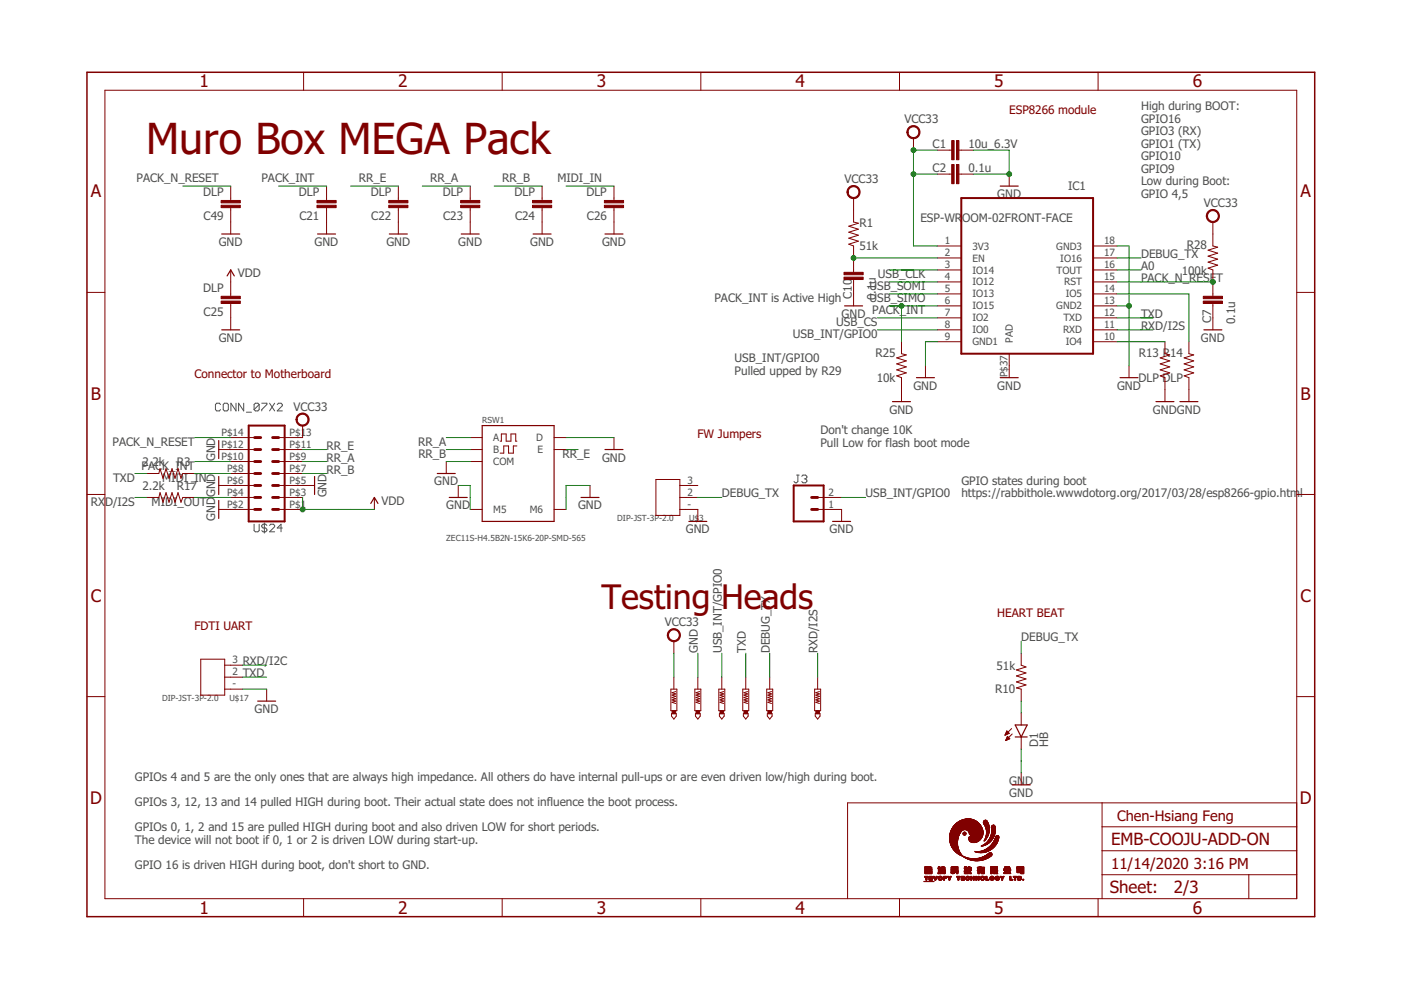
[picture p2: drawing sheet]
<svg xmlns="http://www.w3.org/2000/svg" width="297mm" height="210mm" viewBox="0 0 297 210" stroke-linecap="round" stroke-linejoin="round" font-family="sans-serif">
<defs><g id="words">
<text font-size="9.1" fill="#800000" x="31" y="32.6">Muro Box MEGA Pack</text>
<text font-size="7.2" fill="#800000" x="127.5" y="129.1">Testing Heads</text>
<g font-size="3.7" fill="#800000">
<text x="42.3" y="18.5">1</text>
<text x="84.4" y="18.5">2</text>
<text x="126.5" y="18.5">3</text>
<text x="168.7" y="18.5">4</text>
<text x="210.8" y="18.5">5</text>
<text x="252.9" y="18.5">6</text>
<text x="19.2" y="41.9">A</text>
<text x="275.7" y="41.9">A</text>
<text x="19.3" y="84.7">B</text>
<text x="275.8" y="84.7">B</text>
<text x="19.2" y="127.6">C</text>
<text x="275.7" y="127.6">C</text>
<text x="19.1" y="170.4">D</text>
<text x="275.6" y="170.4">D</text>
<text x="42.3" y="193.7">1</text>
<text x="84.4" y="193.7">2</text>
<text x="126.5" y="193.7">3</text>
<text x="168.7" y="193.7">4</text>
<text x="210.8" y="193.7">5</text>
<text x="252.9" y="193.7">6</text>
</g>
<g font-size="3.6" fill="#800000">
<text x="235.6" y="179.1">EMB-COOJU-ADD-ON</text>
<text x="235.3" y="189.4">Sheet:</text>
<text x="248.9" y="189.3">2/3</text>
</g>
<g font-size="3.2" fill="#800000">
<text x="235.6" y="184.2">11/14/2020</text>
<text x="253.1" y="184.2">3:16 PM</text>
</g>
<text font-size="3.1" fill="#800000" x="236.8" y="174">Chen-Hsiang Feng</text>
<g font-size="2.5" fill="#505050">
<text x="241.9" y="23.3">High during BOOT:</text>
<text x="191.8" y="26.1">VCC33</text>
<text x="241.9" y="26">GPIO16</text>
<text x="241.9" y="28.7">GPIO3 (RX)</text>
<text x="197.7" y="31.5">C1</text>
<text x="205.3" y="31.5">10u_6.3V</text>
<text x="241.9" y="31.3">GPIO1 (TX)</text>
<text x="241.9" y="34">GPIO10</text>
<text x="29" y="38.7">PACK_N_RESET</text>
<text x="43.1" y="41.6">DLP</text>
<text x="55.4" y="38.7">PACK_INT</text>
<text x="63.4" y="41.6">DLP</text>
<text x="76.1" y="38.7">RR_E</text>
<text x="78.6" y="41.6">DLP</text>
<text x="91.2" y="38.7">RR_A</text>
<text x="93.9" y="41.6">DLP</text>
<text x="106.5" y="38.7">RR_B</text>
<text x="109.1" y="41.6">DLP</text>
<text x="118.2" y="38.7">MIDI_IN</text>
<text x="124.3" y="41.6">DLP</text>
<text x="179.1" y="38.8">VCC33</text>
<text x="197.7" y="36.5">C2</text>
<text x="205.3" y="36.5">0.1u</text>
<text x="211.4" y="42">GND</text>
<text x="226.4" y="40.2">IC1</text>
<text x="241.9" y="36.7">GPIO9</text>
<text x="241.9" y="39.3">Low during Boot:</text>
<text x="241.9" y="42">GPIO 4,5</text>
<text x="43.2" y="46.7">C49</text>
<text x="63.5" y="46.7">C21</text>
<text x="78.7" y="46.7">C22</text>
<text x="94" y="46.7">C23</text>
<text x="109.2" y="46.7">C24</text>
<text x="124.4" y="46.7">C26</text>
<text x="195.1" y="47.1">ESP-WR</text>
<text x="204" y="47.1">OOM-02FRONT-FACE</text>
<text x="255.2" y="43.9">VCC33</text>
<text x="46.4" y="52.1">GND</text>
<text x="66.7" y="52.1">GND</text>
<text x="81.9" y="52.1">GND</text>
<text x="97.2" y="52.1">GND</text>
<text x="112.4" y="52.1">GND</text>
<text x="127.6" y="52.1">GND</text>
<text x="182.2" y="52.9">51k</text>
<text x="182.2" y="48.1">R1</text>
<text x="251.6" y="52.9">R28</text>
<text x="50.4" y="58.8">VDD</text>
<text x="186.1" y="59">USB_CLK</text>
<text x="241.9" y="59.8">PACK_N_RESE</text>
<text x="241.9" y="57.2">A0</text>
<text x="241.9" y="54.7">DEBUG_TX</text>
<text x="250.6" y="58.2">100k</text>
<text x="257.9" y="59.8">T</text>
<text x="43.1" y="61.9">DLP</text>
<text x="151.5" y="64.1">PACK_INT is Active High</text>
<text x="180.6" y="63.3" transform="rotate(-90 180.6 63.3)">C10</text>
<text x="184.3" y="61.5">USB_SOMI</text>
<text x="184.3" y="64.1">USB_SIMO</text>
<text x="185.7" y="63.6" transform="rotate(-90 185.7 63.6)">0.1u</text>
<text x="43.2" y="67">C25</text>
<text x="168.1" y="71.7">USB_INT/GPIO0</text>
<text x="177.3" y="69.2">USB_CS</text>
<text x="178.4" y="67.4">GND</text>
<text x="184.9" y="66.6">PACK_INT</text>
<text x="241.9" y="67.4">TXD</text>
<text x="241.9" y="69.9">RXD/I2S</text>
<text x="256.8" y="68.4" transform="rotate(-90 256.8 68.4)">C7</text>
<text x="261.9" y="68.7" transform="rotate(-90 261.9 68.7)">0.1u</text>
<text x="46.4" y="72.5">GND</text>
<text x="155.8" y="76.8">USB_INT/GPIO0</text>
<text x="185.6" y="75.7">R25</text>
<text x="241.5" y="75.7">R13 R14</text>
<text x="254.6" y="72.5">GND</text>
<text x="155.8" y="79.4">Pulled upped by R29</text>
<text x="185.9" y="81.1">10k</text>
<text x="193.7" y="82.6">GND</text>
<text x="211.4" y="82.6">GND</text>
<text x="236.8" y="82.6">GND</text>
<text x="241.4" y="81.1">DLP DLP</text>
<text x="62.2" y="87.1">VCC33</text>
<text x="188.6" y="87.7">GND</text>
<text x="244.5" y="87.7">GNDGND</text>
<text x="23.9" y="94.6">PACK_N_RESET</text>
<text x="69.2" y="95.3">RR_E</text>
<text x="88.7" y="94.6">RR_A</text>
<text x="174" y="92">Don't change 10K</text>
<text x="174" y="94.7">Pull Low for flash boot mode</text>
<text x="30" y="99.6">PACK_INT</text>
<text x="30.2" y="98.9">2.2k</text>
<text x="37.5" y="98.9">R3</text>
<text x="45.6" y="97.8" transform="rotate(-90 45.6 97.8)">GND</text>
<text x="69.2" y="100.4">RR_B</text>
<text x="69.2" y="97.9">RR_A</text>
<text x="88.7" y="97.1">RR_B</text>
<text x="119.3" y="97.1">RR_E</text>
<text x="127.6" y="97.9">GND</text>
<text x="19.3" y="107.3">RX</text>
<text x="22.3" y="107.3">D/I2S</text>
<text x="24" y="102.2">TXD</text>
<text x="30.2" y="104">2.2k</text>
<text x="32.1" y="107.3">MIDI_OUT</text>
<text x="34.4" y="102.2">MIDI_IN</text>
<text x="37.5" y="104">R17</text>
<text x="45.6" y="105.4" transform="rotate(-90 45.6 105.4)">GND</text>
<text x="69.2" y="105.5" transform="rotate(-90 69.2 105.5)">GND</text>
<text x="80.9" y="107">VDD</text>
<text x="92.1" y="102.9">GND</text>
<text x="153" y="105.5">DEBUG_TX</text>
<text x="183.5" y="105.5">USB_INT/GPIO0</text>
<text x="203.8" y="102.8">GPIO states during boot</text>
<text x="203.8" y="105.5">https://rabbithole.wwwdotorg.org/2017/03/28/esp8266-gpio.htm</text>
<text x="275.7" y="105.5">l</text>
<text x="45.6" y="110.5" transform="rotate(-90 45.6 110.5)">GND</text>
<text x="94.6" y="108">GND</text>
<text x="122.6" y="108">GND</text>
<text x="145.4" y="113.1">GND</text>
<text x="175.9" y="113.1">GND</text>
<text x="141" y="132.8">VCC33</text>
<text x="216.5" y="135.9">DEBUG_TX</text>
<text x="51.5" y="143.6">TXD</text>
<text x="51.5" y="141">RXD/I2C</text>
<text x="148" y="138.5" transform="rotate(-90 148 138.5)">GND</text>
<text x="153" y="138.5" transform="rotate(-90 153 138.5)">USB_INT/GPIO0</text>
<text x="158.1" y="138.5" transform="rotate(-90 158.1 138.5)">TXD</text>
<text x="163.2" y="138.5" transform="rotate(-90 163.2 138.5)">DEBUG_TX</text>
<text x="173.3" y="138.5" transform="rotate(-90 173.3 138.5)">RXD/I2S</text>
<text x="211.3" y="142">51k</text>
<text x="211" y="146.8">R10</text>
<text x="54" y="151.2">GND</text>
<text x="220.1" y="158.3" transform="rotate(-90 220.1 158.3)">D1</text>
<text x="222.2" y="158.3" transform="rotate(-90 222.2 158.3)">HB</text>
<text x="28.6" y="165.5">GPIOs 4 and 5 are the only ones that are always high impedance. All others do have internal pull-ups or are even driven low/high during boot.</text>
<text x="214" y="166.4">GND</text>
<text x="28.6" y="170.9">GPIOs 3, 12, 13 and 14 pulled HIGH during boot. Their actual state does not influence the boot process.</text>
<text x="214" y="169">GND</text>
<text x="28.6" y="176.2">GPIOs 0, 1, 2 and 15 are pulled HIGH during boot and also driven LOW for short periods.</text>
<text x="28.6" y="178.9">The device will not boot if 0, 1 or 2 is driven LOW during start-up.</text>
<text x="28.6" y="184.2">GPIO 16 is driven HIGH during boot, don't short to GND.</text>
</g>
<g font-size="2.5" fill="#800000">
<text x="214" y="24.2">ESP8266 module</text>
<text x="41.2" y="80.2">Connector to Motherboard</text>
<text x="147.9" y="92.9">FW Jumpers</text>
<text x="211.4" y="130.9">HEART BEAT</text>
<text x="41.2" y="133.5">FDTI UART</text>
</g>
<g font-size="2.1" fill="#505050">
<text x="200.3" y="51.8">1</text>
<text x="206.2" y="52.9">3V3</text>
<text x="224" y="52.9">GND3</text>
<text x="234.1" y="51.8">18</text>
<text x="200.3" y="59.4">4</text>
<text x="200.3" y="56.9">3</text>
<text x="200.3" y="54.3">2</text>
<text x="206.2" y="58">IO14</text>
<text x="206.2" y="55.5">EN</text>
<text x="224" y="58">TOUT</text>
<text x="224.8" y="55.4">IO16</text>
<text x="234.1" y="54.3">17</text>
<text x="234.1" y="56.9">16</text>
<text x="234.1" y="59.4">15</text>
<text x="200.3" y="64.5">6</text>
<text x="200.3" y="62">5</text>
<text x="206.2" y="65.6">IO15</text>
<text x="206.2" y="63.1">IO13</text>
<text x="206.2" y="60.5">IO12</text>
<text x="224" y="65.6">GND2</text>
<text x="225.7" y="60.5">RST</text>
<text x="226" y="63.1">IO5</text>
<text x="234.1" y="62">14</text>
<text x="234.1" y="64.5">13</text>
<text x="200.3" y="69.6">8</text>
<text x="200.3" y="67">7</text>
<text x="206.2" y="70.7">IO0</text>
<text x="206.2" y="68.1">IO2</text>
<text x="225.4" y="70.7">RXD</text>
<text x="225.5" y="68.1">TXD</text>
<text x="234.1" y="67">12</text>
<text x="234.1" y="69.6">11</text>
<text x="200.3" y="72.1">9</text>
<text x="206.2" y="73.2">GND1</text>
<text x="214.7" y="72.7" transform="rotate(-90 214.7 72.7)">PAD</text>
<text x="226" y="73.2">IO4</text>
<text x="234.1" y="72.1">10</text>
<text x="213.6" y="80" transform="rotate(-90 213.6 80)">P$37</text>
<text x="47" y="95">P$12</text>
<text x="47" y="92.4">P$14</text>
<text x="61.4" y="95">P$11</text>
<text x="61.4" y="92.4">P$13</text>
<text x="104.6" y="93.5">A</text>
<text x="113.7" y="93.5">D</text>
<text x="47" y="97.5">P$10</text>
<text x="48.1" y="100">P$8</text>
<text x="61.4" y="100">P$7</text>
<text x="61.4" y="97.5">P$9</text>
<text x="104.6" y="96.1">B</text>
<text x="104.6" y="98.6">COM</text>
<text x="113.9" y="96.1">E</text>
<text x="48.1" y="107.7">P$2</text>
<text x="48.1" y="105.1">P$4</text>
<text x="48.1" y="102.6">P$6</text>
<text x="61.4" y="107.7">P$1</text>
<text x="61.4" y="105.1">P$3</text>
<text x="61.4" y="102.6">P$5</text>
<text x="145.8" y="107.7">-</text>
<text x="145.8" y="105.1">2</text>
<text x="145.8" y="102.6">3</text>
<text x="175.7" y="107.7">1</text>
<text x="175.7" y="105.1">2</text>
<text x="104.6" y="108.8">M5</text>
<text x="112.3" y="108.8">M6</text>
<text x="49.3" y="143.2">2</text>
<text x="49.3" y="140.7">3</text>
<text x="49.3" y="145.7">-</text>
</g>
<g font-size="1.8" fill="#505050">
<text x="102.2" y="89.7">RSW1</text>
<text x="130.9" y="110.6">DIP-JST-3P-2.0</text>
<text x="146.1" y="110.6">U$3</text>
<text x="94.6" y="114.6">ZEC11S-H4.5B2N-15K6-20P-SMD-565</text>
<text x="34.4" y="148.6">DIP-JST-3P-2.0</text>
<text x="48.6" y="148.6">U$17</text>
</g>
</g></defs>
<g fill="none" stroke="#505050" stroke-width=".21">
<path d="M46.8 85.8l-.3-.3h-.5l-.3 .3v1l.3 .3h.5l.3-.3M47.6 85.5h.5l.3 .3v1l-.3 .3h-.5l-.3-.3v-1zM50 85.5v1.6l-1-1.6v1.6M51.7 85.5v1.6l-1.1-1.6v1.6M52.2 87.4h1.1M54.9 85.8l-.2-.3h-.6l-.2 .3v1M54.9 85.8v1l-.2 .3h-.6l-.2-.3M54.9 85.8l-1 1M55.5 85.5h1.1v.3l-1.1 1v.3M57.1 85.5l1.1 1.6M58.2 85.5l-1.1 1.6M58.8 85.8l.3-.3h.5l.3 .3v.2l-1.1 1.1h1.1"/>
<path d="M53.9 111.1v1.4l.2 .3h.6l.2-.3v-1.4M56 110.9v2.1M56.6 111.4l-.3-.3h-.5l-.3 .3v.3l.3 .3h.5l.3 .2v.3l-.3 .3h-.5l-.3-.3M57.1 111.4l.3-.3h.6l.2 .3v.3l-1.1 1.1h1.1M59.9 112h-1.1l.8-.9v1.7M168.9 100.7h.5M169.2 100.7v1.4l-.3 .3h-.3l-.3-.3M170 101l.2-.3h.6l.3 .3v.3l-.3 .2M170.5 101.5h.3M170.8 101.5l.3 .3v.3l-.3 .3h-.6l-.2-.3"/>
</g>
<g fill="#800000" stroke="#800000" stroke-width=".21">
<path d="M199.2 186.6h.3z"/>
<path d="M205 186.6h.3z"/>
<path d="M208.2 186.6h.2z"/>
<path d="M210.2 186.6h.2z"/>
<path d="M211.3 186.6h.3z"/>
<path d="M196.3 186.6h.2z"/>
<path d="M197 186.6h.7z"/>
<path d="M198.2 186.6h.2z"/>
<path d="M199.1 186.6h.5z"/>
<path d="M200 186.6h.3z"/>
<path d="M201.2 186.6h.2z"/>
<path d="M203.1 186.6h.2z"/>
<path d="M203.8 186.6h.7z"/>
<path d="M205 186.6h.4z"/>
<path d="M205.8 186.6h.2z"/>
<path d="M206.4 186.6h.2z"/>
<path d="M206.9 186.6h.2z"/>
<path d="M207.4 186.6h.2z"/>
<path d="M208.1 186.6h.4z"/>
<path d="M209 186.6h.7z"/>
<path d="M210.1 186.6h.4z"/>
<path d="M211.3 186.6h.4z"/>
<path d="M212.4 186.6h.2z"/>
<path d="M214.1 186.6h.6z"/>
<path d="M215.1 186.6h.2z"/>
<path d="M215.8 186.6h.5z"/>
<path d="M216.8 186.6h.2z"/>
<path d="M196.3 186.5l.2 .1z"/>
<path d="M197 186.5l.7 .1z"/>
<path d="M198.2 186.5l.2 .1z"/>
<path d="M199.1 186.5l.5 .1z"/>
<path d="M200 186.5l.3 .1z"/>
<path d="M201.2 186.5l.2 .1z"/>
<path d="M203.1 186.5l.2 .1z"/>
<path d="M203.8 186.5l.7 .1z"/>
<path d="M204.9 186.5l.5 .1z"/>
<path d="M205.8 186.5l.2 .1z"/>
<path d="M206.4 186.5l.2 .1z"/>
<path d="M206.9 186.5l.2 .1z"/>
<path d="M207.4 186.5l.2 .1z"/>
<path d="M208 186.5l.6 .1z"/>
<path d="M209 186.5l.7 .1z"/>
<path d="M210.1 186.5l.5 .1z"/>
<path d="M211.2 186.5l.6 .1z"/>
<path d="M212.4 186.5l.2 .1z"/>
<path d="M214.1 186.5l.6 .1z"/>
<path d="M215.1 186.5l.2 .1z"/>
<path d="M215.8 186.5l.6 .1z"/>
<path d="M216.8 186.5l.2 .1z"/>
<path d="M196.3 186.5h.2z"/>
<path d="M197 186.5h.7z"/>
<path d="M198.2 186.5h.2z"/>
<path d="M199.1 186.5h.5z"/>
<path d="M200 186.5h.3z"/>
<path d="M201.2 186.5h.2z"/>
<path d="M203.1 186.5h.2z"/>
<path d="M203.8 186.5h.7z"/>
<path d="M204.9 186.5h.5z"/>
<path d="M205.8 186.5h.2z"/>
<path d="M206.4 186.5h.2z"/>
<path d="M206.9 186.5h.2z"/>
<path d="M207.3 186.5h.3z"/>
<path d="M208 186.5h.6z"/>
<path d="M209 186.5h.7z"/>
<path d="M210 186.5h.6z"/>
<path d="M211.2 186.5h.6z"/>
<path d="M212.4 186.5h.2z"/>
<path d="M214.1 186.5h.6z"/>
<path d="M215.1 186.5h.2z"/>
<path d="M215.8 186.5h.6z"/>
<path d="M216.8 186.5h.2z"/>
<path d="M198.2 186.5h.3z"/>
<path d="M199 186.5h.7z"/>
<path d="M210 186.5h.7z"/>
<path d="M211.1 186.5h.7z"/>
<path d="M215.8 186.5h.7z"/>
<path d="M204.8 186.5h.7z"/>
<path d="M208 186.5h.7z"/>
<path d="M211.1 186.5h.8z"/>
<path d="M196.3 186.4l.2 .1z"/>
<path d="M197 186.4l.7 .1z"/>
<path d="M198.1 186.4l.4 .1z"/>
<path d="M199 186.4l.3 .1z"/>
<path d="M199.4 186.4l.3 .1z"/>
<path d="M200 186.4l.3 .1z"/>
<path d="M201.2 186.4l.2 .1z"/>
<path d="M203.1 186.4l.2 .1z"/>
<path d="M203.8 186.4l.7 .1z"/>
<path d="M204.8 186.4l.4 .1z"/>
<path d="M205.2 186.4l.3 .1z"/>
<path d="M205.8 186.4l.2 .1z"/>
<path d="M206.4 186.4l.2 .1z"/>
<path d="M206.9 186.4l.2 .1z"/>
<path d="M207.3 186.4l.3 .1z"/>
<path d="M207.9 186.4l.4 .1z"/>
<path d="M208.3 186.4l.4 .1z"/>
<path d="M209 186.4l.7 .1z"/>
<path d="M210 186.4l.3 .1z"/>
<path d="M210.4 186.4l.3 .1z"/>
<path d="M211.1 186.4l.3 .1z"/>
<path d="M211.5 186.4l.4 .1z"/>
<path d="M212.4 186.4l.2 .1z"/>
<path d="M214.1 186.4l.6 .1z"/>
<path d="M215.1 186.4l.2 .1z"/>
<path d="M215.8 186.4l.7 .1z"/>
<path d="M216.8 186.4l.2 .1z"/>
<path d="M197 186.4l.2 .1z"/>
<path d="M198.9 186.4l.3 .1z"/>
<path d="M199.5 186.4l.2 .1z"/>
<path d="M203.8 186.4l.2 .1z"/>
<path d="M204.8 186.4l.3 .1z"/>
<path d="M205.3 186.4l.2 .1z"/>
<path d="M207.9 186.4l.3 .1z"/>
<path d="M208.4 186.4l.3 .1z"/>
<path d="M209 186.4l.2 .1z"/>
<path d="M209.9 186.4l.3 .1z"/>
<path d="M211.1 186.4l.2 .1z"/>
<path d="M211.6 186.4l.3 .1z"/>
<path d="M214.1 186.4l.2 .1z"/>
<path d="M215.8 186.4l.2 .1z"/>
<path d="M216.3 186.4l.2 .1z"/>
<path d="M216.9 186.4l.1 .1z"/>
<path d="M196.3 186.4h.2z"/>
<path d="M197 186.4h.2z"/>
<path d="M198.1 186.4h.4z"/>
<path d="M198.9 186.4h.3z"/>
<path d="M199.5 186.4h.2z"/>
<path d="M200 186.4h.3z"/>
<path d="M201.2 186.4h.2z"/>
<path d="M203.1 186.4h.2z"/>
<path d="M203.8 186.4h.2z"/>
<path d="M204.8 186.4h.2z"/>
<path d="M205.3 186.4h.2z"/>
<path d="M205.8 186.4h.2z"/>
<path d="M206.4 186.4h.2z"/>
<path d="M206.9 186.4h.2z"/>
<path d="M207.2 186.4h.4z"/>
<path d="M207.9 186.4h.3z"/>
<path d="M208.4 186.4h.3z"/>
<path d="M209 186.4h.2z"/>
<path d="M209.9 186.4h.3z"/>
<path d="M210.5 186.4h.2z"/>
<path d="M211.1 186.4h.2z"/>
<path d="M211.6 186.4h.3z"/>
<path d="M212.4 186.4h.2z"/>
<path d="M214.1 186.4h.2z"/>
<path d="M215.1 186.4h.2z"/>
<path d="M215.8 186.4h.2z"/>
<path d="M216.3 186.4h.2z"/>
<path d="M207.9 186.4h.2z"/>
<path d="M208.5 186.4h.2z"/>
<path d="M196.3 186.3l.2 .1z"/>
<path d="M197 186.3l.2 .1z"/>
<path d="M198.1 186.3l.4 .1z"/>
<path d="M198.9 186.3l.2 .1z"/>
<path d="M199.6 186.3l.2 .1z"/>
<path d="M200 186.3l.3 .1z"/>
<path d="M201.2 186.3l.2 .1z"/>
<path d="M203.1 186.3l.2 .1z"/>
<path d="M203.8 186.3l.2 .1z"/>
<path d="M204.8 186.3l.2 .1z"/>
<path d="M205.3 186.3l.2 .1z"/>
<path d="M205.8 186.3l.2 .1z"/>
<path d="M206.4 186.3l.2 .1z"/>
<path d="M206.9 186.3l.2 .1z"/>
<path d="M207.2 186.3l.4 .1z"/>
<path d="M207.9 186.3l.2 .1z"/>
<path d="M208.5 186.3l.2 .1z"/>
<path d="M209 186.3l.2 .1z"/>
<path d="M209.9 186.3l.2 .1z"/>
<path d="M210.5 186.3l.2 .1z"/>
<path d="M211 186.3l.2 .1z"/>
<path d="M211.6 186.3l.3 .1z"/>
<path d="M212.4 186.3l.2 .1z"/>
<path d="M214.1 186.3l.2 .1z"/>
<path d="M215.1 186.3l.2 .1z"/>
<path d="M215.8 186.3l.2 .1z"/>
<path d="M216.3 186.3l.3 .1z"/>
<path d="M210.5 186.3l.3 .1z"/>
<path d="M196.3 186.3h.2z"/>
<path d="M197 186.3h.2z"/>
<path d="M198.1 186.3h.2z"/>
<path d="M198.3 186.3h.2z"/>
<path d="M198.9 186.3h.2z"/>
<path d="M199.6 186.3h.2z"/>
<path d="M200 186.3h.3z"/>
<path d="M201.2 186.3h.2z"/>
<path d="M203.1 186.3h.2z"/>
<path d="M203.8 186.3h.2z"/>
<path d="M204.8 186.3h.2z"/>
<path d="M205.8 186.3h.2z"/>
<path d="M206.4 186.3h.2z"/>
<path d="M206.9 186.3h.2z"/>
<path d="M207.2 186.3h.4z"/>
<path d="M207.9 186.3h.2z"/>
<path d="M208.5 186.3h.2z"/>
<path d="M209 186.3h.2z"/>
<path d="M209.9 186.3h.2z"/>
<path d="M210.5 186.3h.3z"/>
<path d="M211 186.3h.2z"/>
<path d="M211.5 186.3h.4z"/>
<path d="M212.4 186.3h.2z"/>
<path d="M214.1 186.3h.2z"/>
<path d="M215.1 186.3h.2z"/>
<path d="M215.8 186.3h.2z"/>
<path d="M216.3 186.3h.3z"/>
<path d="M196.3 186.2l.2 .1z"/>
<path d="M197 186.2l.2 .1z"/>
<path d="M198.1 186.2l.2 .1z"/>
<path d="M198.3 186.2l.2 .1z"/>
<path d="M198.9 186.2l.2 .1z"/>
<path d="M199.6 186.2l.2 .1z"/>
<path d="M200 186.2l.3 .1z"/>
<path d="M201.2 186.2l.2 .1z"/>
<path d="M203.1 186.2l.2 .1z"/>
<path d="M203.8 186.2l.2 .1z"/>
<path d="M204.7 186.2l.3 .1z"/>
<path d="M205.8 186.2l.2 .1z"/>
<path d="M206.4 186.2l.2 .1z"/>
<path d="M206.9 186.2l.2 .1z"/>
<path d="M207.2 186.2l.4 .1z"/>
<path d="M207.9 186.2l.2 .1z"/>
<path d="M208.5 186.2l.2 .1z"/>
<path d="M209 186.2l.2 .1z"/>
<path d="M209.9 186.2l.2 .1z"/>
<path d="M210.5 186.2l.3 .1z"/>
<path d="M211 186.2l.2 .1z"/>
<path d="M211.5 186.2l.4 .1z"/>
<path d="M212.4 186.2l.2 .1z"/>
<path d="M214.1 186.2l.2 .1z"/>
<path d="M215.1 186.2l.2 .1z"/>
<path d="M215.8 186.2l.2 .1z"/>
<path d="M216.3 186.2l.3 .1z"/>
<path d="M197 186.2l.7 .1z"/>
<path d="M198.4 186.2l.2 .1z"/>
<path d="M200 186.2l.6 .1z"/>
<path d="M203.8 186.2l.6 .1z"/>
<path d="M205.8 186.2l.7 .1z"/>
<path d="M207.1 186.2l.2 .1z"/>
<path d="M207.4 186.2l.2 .1z"/>
<path d="M196.3 186.2h.2z"/>
<path d="M197 186.2h.7z"/>
<path d="M198 186.2h.2z"/>
<path d="M198.4 186.2h.2z"/>
<path d="M198.9 186.2h.2z"/>
<path d="M199.6 186.2h.2z"/>
<path d="M200 186.2h.6z"/>
<path d="M201.2 186.2h.2z"/>
<path d="M203.1 186.2h.2z"/>
<path d="M203.8 186.2h.6z"/>
<path d="M204.7 186.2h.3z"/>
<path d="M205.8 186.2h.7z"/>
<path d="M206.9 186.2h.2z"/>
<path d="M207.1 186.2h.2z"/>
<path d="M207.4 186.2h.2z"/>
<path d="M207.9 186.2h.2z"/>
<path d="M208.5 186.2h.2z"/>
<path d="M209 186.2h.2z"/>
<path d="M209.9 186.2h.2z"/>
<path d="M210.6 186.2h.2z"/>
<path d="M211 186.2h.2z"/>
<path d="M211.5 186.2h.4z"/>
<path d="M212.3 186.2h.3z"/>
<path d="M214.1 186.2h.2z"/>
<path d="M215.1 186.2h.2z"/>
<path d="M215.8 186.2h.2z"/>
<path d="M216.3 186.2h.3z"/>
<path d="M201.1 186.2h.3z"/>
<path d="M212.3 186.2h.4z"/>
<path d="M196.3 186.1l.2 .1z"/>
<path d="M197 186.1l.7 .1z"/>
<path d="M198 186.1l.2 .1z"/>
<path d="M198.4 186.1l.2 .1z"/>
<path d="M198.9 186.1l.2 .1z"/>
<path d="M199.6 186.1l.2 .1z"/>
<path d="M200 186.1l.6 .1z"/>
<path d="M201.1 186.1l.4 .1z"/>
<path d="M203.1 186.1l.2 .1z"/>
<path d="M203.8 186.1l.6 .1z"/>
<path d="M204.7 186.1l.3 .1z"/>
<path d="M205.8 186.1l.7 .1z"/>
<path d="M206.9 186.1l.4 .1z"/>
<path d="M207.4 186.1l.2 .1z"/>
<path d="M207.9 186.1l.2 .1z"/>
<path d="M208.5 186.1l.2 .1z"/>
<path d="M209 186.1l.2 .1z"/>
<path d="M209.9 186.1l.2 .1z"/>
<path d="M210.6 186.1l.2 .1z"/>
<path d="M211 186.1l.2 .1z"/>
<path d="M212.3 186.1l.4 .1z"/>
<path d="M214.1 186.1l.2 .1z"/>
<path d="M215.1 186.1l.2 .1z"/>
<path d="M215.8 186.1l.2 .1z"/>
<path d="M216.3 186.1l.3 .1z"/>
<path d="M196.3 186.1h.2z"/>
<path d="M197 186.1h.7z"/>
<path d="M198 186.1h.2z"/>
<path d="M198.4 186.1h.2z"/>
<path d="M198.9 186.1h.2z"/>
<path d="M199.6 186.1h.2z"/>
<path d="M200 186.1h.6z"/>
<path d="M201.1 186.1h.4z"/>
<path d="M203.1 186.1h.2z"/>
<path d="M203.8 186.1h.6z"/>
<path d="M204.7 186.1h.3z"/>
<path d="M205.8 186.1h.7z"/>
<path d="M206.9 186.1h.4z"/>
<path d="M207.4 186.1h.2z"/>
<path d="M207.9 186.1h.2z"/>
<path d="M208.5 186.1h.2z"/>
<path d="M209 186.1h.2z"/>
<path d="M209.9 186.1h.2z"/>
<path d="M210.5 186.1h.3z"/>
<path d="M211 186.1h.2z"/>
<path d="M212.3 186.1h.4z"/>
<path d="M214.1 186.1h.2z"/>
<path d="M215.1 186.1h.2z"/>
<path d="M215.8 186.1h.2z"/>
<path d="M216.3 186.1h.3z"/>
<path d="M197 186.1h.2z"/>
<path d="M200 186.1h.3z"/>
<path d="M203.8 186.1h.2z"/>
<path d="M204.8 186.1h.2z"/>
<path d="M205.8 186.1h.2z"/>
<path d="M206.4 186.1h.2z"/>
<path d="M206.8 186.1h.5z"/>
<path d="M212.2 186.1h.5z"/>
<path d="M201 186.1h.3z"/>
<path d="M201.3 186.1h.2z"/>
<path d="M206.9 186.1h.3z"/>
<path d="M212.3 186.1h.2z"/>
<path d="M212.5 186.1h.2z"/>
<path d="M196.3 186l.2 .1z"/>
<path d="M197 186l.2 .1z"/>
<path d="M198 186l.2 .1z"/>
<path d="M198.4 186l.2 .1z"/>
<path d="M198.9 186l.2 .1z"/>
<path d="M199.6 186l.2 .1z"/>
<path d="M200 186l.3 .1z"/>
<path d="M201 186l.3 .1z"/>
<path d="M201.3 186l.2 .1z"/>
<path d="M203.1 186l.2 .1z"/>
<path d="M203.8 186l.2 .1z"/>
<path d="M204.8 186l.2 .1z"/>
<path d="M205.3 186l.2 .1z"/>
<path d="M205.8 186l.2 .1z"/>
<path d="M206.4 186l.2 .1z"/>
<path d="M206.9 186l.3 .1z"/>
<path d="M207.4 186l.2 .1z"/>
<path d="M207.9 186l.2 .1z"/>
<path d="M208.5 186l.2 .1z"/>
<path d="M209 186l.2 .1z"/>
<path d="M209.9 186l.2 .1z"/>
<path d="M210.5 186l.2 .1z"/>
<path d="M211 186l.2 .1z"/>
<path d="M211.6 186l.2 .1z"/>
<path d="M212.2 186l.2 .1z"/>
<path d="M212.5 186l.2 .1z"/>
<path d="M214.1 186l.2 .1z"/>
<path d="M215.1 186l.2 .1z"/>
<path d="M215.8 186l.2 .1z"/>
<path d="M216.3 186l.3 .1z"/>
<path d="M198.9 186l.3 .1z"/>
<path d="M199.5 186l.2 .1z"/>
<path d="M201 186l.2 .1z"/>
<path d="M201.4 186l.2 .1z"/>
<path d="M209.9 186l.3 .1z"/>
<path d="M211.1 186l.2 .1z"/>
<path d="M216.3 186l.2 .1z"/>
<path d="M196.3 186h.2z"/>
<path d="M197 186h.2z"/>
<path d="M198 186h.2z"/>
<path d="M198.4 186h.2z"/>
<path d="M198.9 186h.3z"/>
<path d="M199.5 186h.2z"/>
<path d="M200 186h.3z"/>
<path d="M201 186h.2z"/>
<path d="M201.4 186h.2z"/>
<path d="M203.1 186h.2z"/>
<path d="M203.8 186h.2z"/>
<path d="M204.8 186h.2z"/>
<path d="M205.3 186h.2z"/>
<path d="M205.8 186h.2z"/>
<path d="M206.4 186h.2z"/>
<path d="M206.9 186h.3z"/>
<path d="M207.4 186h.2z"/>
<path d="M207.9 186h.3z"/>
<path d="M208.4 186h.3z"/>
<path d="M209 186h.2z"/>
<path d="M209.9 186h.3z"/>
<path d="M210.5 186h.2z"/>
<path d="M211.1 186h.2z"/>
<path d="M211.6 186h.2z"/>
<path d="M212.2 186h.2z"/>
<path d="M212.6 186h.2z"/>
<path d="M214.1 186h.2z"/>
<path d="M215.1 186h.2z"/>
<path d="M215.8 186h.2z"/>
<path d="M216.3 186h.2z"/>
<path d="M196.3 185.9l.2 .1z"/>
<path d="M197 185.9l.2 .1z"/>
<path d="M198 185.9l.2 .1z"/>
<path d="M198.5 185.9l.2 .1z"/>
<path d="M198.9 185.9l.3 .1z"/>
<path d="M199.5 185.9l.2 .1z"/>
<path d="M200 185.9l.3 .1z"/>
<path d="M201 185.9l.2 .1z"/>
<path d="M201.4 185.9l.2 .1z"/>
<path d="M203.1 185.9l.2 .1z"/>
<path d="M203.8 185.9l.2 .1z"/>
<path d="M204.8 185.9l.3 .1z"/>
<path d="M205.3 185.9l.2 .1z"/>
<path d="M205.8 185.9l.2 .1z"/>
<path d="M206.4 185.9l.2 .1z"/>
<path d="M206.9 185.9l.3 .1z"/>
<path d="M207.4 185.9l.2 .1z"/>
<path d="M207.9 185.9l.3 .1z"/>
<path d="M208.4 185.9l.3 .1z"/>
<path d="M209 185.9l.2 .1z"/>
<path d="M209.9 185.9l.3 .1z"/>
<path d="M210.4 185.9l.3 .1z"/>
<path d="M211.1 185.9l.2 .1z"/>
<path d="M211.5 185.9l.3 .1z"/>
<path d="M212.2 185.9l.2 .1z"/>
<path d="M212.6 185.9l.2 .1z"/>
<path d="M214.1 185.9l.2 .1z"/>
<path d="M215.1 185.9l.2 .1z"/>
<path d="M215.8 185.9l.2 .1z"/>
<path d="M216.3 185.9l.2 .1z"/>
<path d="M196 185.9l.7 .1z"/>
<path d="M197 185.9l.7 .1z"/>
<path d="M197.9 185.9l.2 .1z"/>
<path d="M199 185.9l.7 .1z"/>
<path d="M200 185.9l.7 .1z"/>
<path d="M202.8 185.9l.8 .1z"/>
<path d="M203.8 185.9l.7 .1z"/>
<path d="M204.8 185.9l.7 .1z"/>
<path d="M208 185.9l.7 .1z"/>
<path d="M210 185.9l.7 .1z"/>
<path d="M211.1 185.9l.7 .1z"/>
<path d="M214.8 185.9l.8 .1z"/>
<path d="M215.8 185.9l.7 .1z"/>
<path d="M196 185.9h.7z"/>
<path d="M197 185.9h.7z"/>
<path d="M197.9 185.9h.2z"/>
<path d="M198.5 185.9h.2z"/>
<path d="M199 185.9h.7z"/>
<path d="M200 185.9h.7z"/>
<path d="M201 185.9h.2z"/>
<path d="M201.4 185.9h.3z"/>
<path d="M202.8 185.9h.8z"/>
<path d="M203.8 185.9h.7z"/>
<path d="M204.9 185.9h.6z"/>
<path d="M205.8 185.9h.2z"/>
<path d="M206.4 185.9h.2z"/>
<path d="M206.8 185.9h.3z"/>
<path d="M207.4 185.9h.2z"/>
<path d="M208 185.9h.7z"/>
<path d="M209 185.9h.2z"/>
<path d="M210 185.9h.7z"/>
<path d="M211.1 185.9h.7z"/>
<path d="M212.1 185.9h.3z"/>
<path d="M212.6 185.9h.2z"/>
<path d="M214.1 185.9h.2z"/>
<path d="M214.8 185.9h.8z"/>
<path d="M215.8 185.9h.7z"/>
<path d="M200.9 185.9h.3z"/>
<path d="M201.4 185.9h.2z"/>
<path d="M208 185.9h.6z"/>
<path d="M212.1 185.9h.2z"/>
<path d="M212.6 185.9h.3z"/>
<path d="M196 185.8l.7 .1z"/>
<path d="M197 185.8l.7 .1z"/>
<path d="M197.9 185.8l.2 .1z"/>
<path d="M198.5 185.8l.2 .1z"/>
<path d="M199.1 185.8l.5 .1z"/>
<path d="M200 185.8l.7 .1z"/>
<path d="M200.9 185.8l.2 .1z"/>
<path d="M201.5 185.8l.2 .1z"/>
<path d="M202.8 185.8l.8 .1z"/>
<path d="M203.8 185.8l.7 .1z"/>
<path d="M204.9 185.8l.5 .1z"/>
<path d="M205.8 185.8l.2 .1z"/>
<path d="M206.4 185.8l.2 .1z"/>
<path d="M206.9 185.8l.2 .1z"/>
<path d="M207.4 185.8l.2 .1z"/>
<path d="M208 185.8l.6 .1z"/>
<path d="M209 185.8l.2 .1z"/>
<path d="M210 185.8l.6 .1z"/>
<path d="M211.1 185.8l.6 .1z"/>
<path d="M212.1 185.8l.2 .1z"/>
<path d="M212.6 185.8l.3 .1z"/>
<path d="M214.1 185.8l.2 .1z"/>
<path d="M214.8 185.8l.8 .1z"/>
<path d="M215.8 185.8l.6 .1z"/>
<path d="M201.4 185.8l.3 .1z"/>
<path d="M210.1 185.8l.5 .1z"/>
<path d="M211.2 185.8l.5 .1z"/>
<path d="M212.7 185.8l.2 .1z"/>
<path d="M196 185.8h.7z"/>
<path d="M197 185.8h.7z"/>
<path d="M197.9 185.8h.2z"/>
<path d="M198.5 185.8h.2z"/>
<path d="M199.1 185.8h.5z"/>
<path d="M200 185.8h.7z"/>
<path d="M200.9 185.8h.2z"/>
<path d="M201.5 185.8h.2z"/>
<path d="M202.8 185.8h.8z"/>
<path d="M203.8 185.8h.7z"/>
<path d="M205 185.8h.4z"/>
<path d="M205.8 185.8h.2z"/>
<path d="M206.4 185.8h.2z"/>
<path d="M206.9 185.8h.2z"/>
<path d="M207.4 185.8h.2z"/>
<path d="M208.1 185.8h.4z"/>
<path d="M209 185.8h.2z"/>
<path d="M210.1 185.8h.4z"/>
<path d="M211.2 185.8h.5z"/>
<path d="M212.1 185.8h.2z"/>
<path d="M212.7 185.8h.2z"/>
<path d="M214.1 185.8h.2z"/>
<path d="M214.8 185.8h.8z"/>
<path d="M215.8 185.8h.5z"/>
<path d="M199.2 185.8h.3z"/>
<path d="M205.1 185.8h.2z"/>
<path d="M208.2 185.8h.2z"/>
<path d="M210.2 185.8h.2z"/>
<path d="M211.3 185.8h.3z"/>
<path d="M196.1 185.2l.7 .1z"/>
<path d="M196.8 185.2l.8 .1z"/>
<path d="M198.9 185.2l.3 .1z"/>
<path d="M199.3 185.2l.2 .1z"/>
<path d="M200.1 185.2l.3 .1z"/>
<path d="M201.8 185.2l.3 .1z"/>
<path d="M202.8 185.2l.3 .1z"/>
<path d="M204.5 185.2l.4 .1z"/>
<path d="M204.9 185.2l.4 .1z"/>
<path d="M205.6 185.2l.4 .1z"/>
<path d="M207.4 185.2l.3 .1z"/>
<path d="M208.1 185.2l.6 .1z"/>
<path d="M210 185.2l.3 .1z"/>
<path d="M210.7 185.2l.4 .1z"/>
<path d="M211.2 185.2l.3 .1z"/>
<path d="M216.5 185.2l.5 .1z"/>
<path d="M196.1 185.2h.7z"/>
<path d="M196.8 185.2h.8z"/>
<path d="M198.9 185.2h.3z"/>
<path d="M199.3 185.2h.2z"/>
<path d="M199.5 185.2h.3z"/>
<path d="M200 185.2h.4z"/>
<path d="M201.9 185.2h.3z"/>
<path d="M202.8 185.2h.3z"/>
<path d="M204.5 185.2h.4z"/>
<path d="M204.9 185.2h.4z"/>
<path d="M205.5 185.2h.5z"/>
<path d="M207.4 185.2h.3z"/>
<path d="M208 185.2h.7z"/>
<path d="M210 185.2h.3z"/>
<path d="M210.7 185.2h.4z"/>
<path d="M211.2 185.2h.3z"/>
<path d="M212.9 185.2h.9z"/>
<path d="M213.9 185.2h.4z"/>
<path d="M216.4 185.2h.6z"/>
<path d="M199.3 185.2h.5z"/>
<path d="M204.9 185.2h.5z"/>
<path d="M212.9 185.2h1z"/>
<path d="M196.1 185.1l.7 .1z"/>
<path d="M196.8 185.1l.8 .1z"/>
<path d="M198.9 185.1l.3 .1z"/>
<path d="M199.3 185.1l.5 .1z"/>
<path d="M199.9 185.1l.5 .1z"/>
<path d="M201.9 185.1l.3 .1z"/>
<path d="M202.8 185.1l.3 .1z"/>
<path d="M204.5 185.1l.4 .1z"/>
<path d="M205 185.1l.4 .1z"/>
<path d="M205.5 185.1l.4 .1z"/>
<path d="M207.4 185.1l.3 .1z"/>
<path d="M208 185.1l.7 .1z"/>
<path d="M210 185.1l.3 .1z"/>
<path d="M210.7 185.1l.4 .1z"/>
<path d="M211.2 185.1l.3 .1z"/>
<path d="M212.9 185.1l1 .1z"/>
<path d="M213.9 185.1l.4 .1z"/>
<path d="M216.4 185.1l.6 .1z"/>
<path d="M199.3 185.1l1 .1z"/>
<path d="M201.7 185.1l.1 .1z"/>
<path d="M202.2 185.1l.2 .1z"/>
<path d="M211.1 185.1l.4 .1z"/>
<path d="M212.9 185.1l1.4 .1z"/>
<path d="M196.1 185.1h.7z"/>
<path d="M196.8 185.1h.8z"/>
<path d="M198.9 185.1h.3z"/>
<path d="M199.3 185.1h1z"/>
<path d="M201.7 185.1h.1z"/>
<path d="M201.9 185.1h.3z"/>
<path d="M202.2 185.1h.2z"/>
<path d="M202.8 185.1h.3z"/>
<path d="M204.4 185.1h.5z"/>
<path d="M205 185.1h.4z"/>
<path d="M205.5 185.1h.4z"/>
<path d="M207.4 185.1h.3z"/>
<path d="M208 185.1h.7z"/>
<path d="M210 185.1h.3z"/>
<path d="M210.7 185.1h.4z"/>
<path d="M211.1 185.1h.4z"/>
<path d="M212.9 185.1h1.3z"/>
<path d="M216.4 185.1h.6z"/>
<path d="M199.3 185.1h.4z"/>
<path d="M199.7 185.1h.7z"/>
<path d="M205.1 185.1h.3z"/>
<path d="M205.4 185.1h.5z"/>
<path d="M211.2 185.1h.3z"/>
<path d="M216.3 185.1h.7z"/>
<path d="M196.1 185l.3 .1z"/>
<path d="M196.6 185l.2 .1z"/>
<path d="M196.8 185l.8 .1z"/>
<path d="M198.9 185l.3 .1z"/>
<path d="M199.3 185l.2 .1z"/>
<path d="M199.5 185l.2 .1z"/>
<path d="M199.7 185l.4 .1z"/>
<path d="M200.1 185l.3 .1z"/>
<path d="M201.7 185l.1 .1z"/>
<path d="M201.9 185l.3 .1z"/>
<path d="M202.2 185l.2 .1z"/>
<path d="M202.8 185l.3 .1z"/>
<path d="M204.4 185l.5 .1z"/>
<path d="M205 185l.8 .1z"/>
<path d="M207.4 185l.3 .1z"/>
<path d="M208.3 185l.4 .1z"/>
<path d="M210 185l.3 .1z"/>
<path d="M210.7 185l.3 .1z"/>
<path d="M211.1 185l.4 .1z"/>
<path d="M212.9 185l1.3 .1z"/>
<path d="M216.3 185l.7 .1z"/>
<path d="M196.8 185l.3 .1z"/>
<path d="M197.3 185l.3 .1z"/>
<path d="M204.5 185l.4 .1z"/>
<path d="M205.1 185l.7 .1z"/>
<path d="M210 185l.6 .1z"/>
<path d="M211.1 185l.3 .1z"/>
<path d="M212.9 185l.4 .1z"/>
<path d="M213.8 185l.4 .1z"/>
<path d="M216.7 185l.3 .1z"/>
<path d="M196.1 185h.3z"/>
<path d="M196.6 185h.2z"/>
<path d="M196.8 185h.3z"/>
<path d="M197.3 185h.3z"/>
<path d="M198.9 185h.4z"/>
<path d="M199.3 185h.2z"/>
<path d="M199.6 185h.1z"/>
<path d="M199.7 185h.4z"/>
<path d="M200.1 185h.3z"/>
<path d="M201.7 185h.1z"/>
<path d="M201.9 185h.3z"/>
<path d="M202.2 185h.2z"/>
<path d="M202.8 185h.3z"/>
<path d="M204.5 185h.4z"/>
<path d="M205.1 185h.7z"/>
<path d="M207.4 185h.3z"/>
<path d="M208.3 185h.4z"/>
<path d="M210 185h.6z"/>
<path d="M210.7 185h.3z"/>
<path d="M211.1 185h.3z"/>
<path d="M212.9 185h.4z"/>
<path d="M213.8 185h.4z"/>
<path d="M215.6 185h1z"/>
<path d="M216.7 185h.3z"/>
<path d="M202.2 185h.3z"/>
<path d="M196.1 184.9l.7 .1z"/>
<path d="M196.8 184.9l.3 .1z"/>
<path d="M197.3 184.9l.3 .1z"/>
<path d="M199 184.9l.3 .1z"/>
<path d="M199.3 184.9l.2 .1z"/>
<path d="M199.6 184.9l.1 .1z"/>
<path d="M199.7 184.9l.4 .1z"/>
<path d="M200.1 184.9l.3 .1z"/>
<path d="M201.7 184.9l.1 .1z"/>
<path d="M201.9 184.9l.3 .1z"/>
<path d="M202.2 184.9l.4 .1z"/>
<path d="M202.8 184.9l.3 .1z"/>
<path d="M204.5 184.9l.4 .1z"/>
<path d="M205.1 184.9l.6 .1z"/>
<path d="M207.4 184.9l1.3 .1z"/>
<path d="M210 184.9l.6 .1z"/>
<path d="M210.7 184.9l.3 .1z"/>
<path d="M211.1 184.9l.3 .1z"/>
<path d="M212.9 184.9l.4 .1z"/>
<path d="M213.8 184.9l.4 .1z"/>
<path d="M215.6 184.9l1 .1z"/>
<path d="M216.7 184.9l.3 .1z"/>
<path d="M199.6 184.9l.5 .1z"/>
<path d="M202.2 184.9l.9 .1z"/>
<path d="M205.2 184.9l.5 .1z"/>
<path d="M213 184.9l.3 .1z"/>
<path d="M196.1 184.9h.7z"/>
<path d="M196.8 184.9h.3z"/>
<path d="M197.3 184.9h.3z"/>
<path d="M199 184.9h.3z"/>
<path d="M199.3 184.9h.2z"/>
<path d="M199.6 184.9h.8z"/>
<path d="M201.7 184.9h.1z"/>
<path d="M201.9 184.9h.3z"/>
<path d="M202.2 184.9h.9z"/>
<path d="M204.5 184.9h.4z"/>
<path d="M205.2 184.9h.5z"/>
<path d="M207.4 184.9h1.3z"/>
<path d="M210 184.9h.6z"/>
<path d="M210.7 184.9h.3z"/>
<path d="M211.1 184.9h.3z"/>
<path d="M212.9 184.9h.5z"/>
<path d="M213.8 184.9h.4z"/>
<path d="M215.6 184.9h1z"/>
<path d="M216.7 184.9h.3z"/>
<path d="M199.6 184.9h.3z"/>
<path d="M199.9 184.9h.4z"/>
<path d="M211.1 184.9h.2z"/>
<path d="M213 184.9h.4z"/>
<path d="M213.8 184.9h.3z"/>
<path d="M196.1 184.8l.7 .1z"/>
<path d="M196.8 184.8l.3 .1z"/>
<path d="M197.3 184.8l.3 .1z"/>
<path d="M199 184.8l.3 .1z"/>
<path d="M199.3 184.8l.2 .1z"/>
<path d="M199.6 184.8l.3 .1z"/>
<path d="M199.9 184.8l.4 .1z"/>
<path d="M201.7 184.8l.1 .1z"/>
<path d="M201.9 184.8l.3 .1z"/>
<path d="M202.2 184.8l1 .1z"/>
<path d="M204.5 184.8l.4 .1z"/>
<path d="M205.2 184.8l.5 .1z"/>
<path d="M207.4 184.8l1.3 .1z"/>
<path d="M210 184.8l.3 .1z"/>
<path d="M210.4 184.8l.2 .1z"/>
<path d="M210.7 184.8l.3 .1z"/>
<path d="M211 184.8l.5 .1z"/>
<path d="M213 184.8l.4 .1z"/>
<path d="M213.8 184.8l.3 .1z"/>
<path d="M215.6 184.8l1 .1z"/>
<path d="M216.7 184.8l.3 .1z"/>
<path d="M196.1 184.8h.7z"/>
<path d="M196.8 184.8h.3z"/>
<path d="M197.3 184.8h.3z"/>
<path d="M199 184.8h.3z"/>
<path d="M199.3 184.8h.2z"/>
<path d="M199.6 184.8h.3z"/>
<path d="M199.9 184.8h.4z"/>
<path d="M201.7 184.8h.1z"/>
<path d="M201.9 184.8h.3z"/>
<path d="M202.2 184.8h.2z"/>
<path d="M202.4 184.8h.8z"/>
<path d="M204.5 184.8h.4z"/>
<path d="M205.2 184.8h.5z"/>
<path d="M207.4 184.8h1.3z"/>
<path d="M210 184.8h.3z"/>
<path d="M210.4 184.8h.2z"/>
<path d="M210.7 184.8h.3z"/>
<path d="M211 184.8h.5z"/>
<path d="M213 184.8h.4z"/>
<path d="M213.8 184.8h.3z"/>
<path d="M215.6 184.8h1z"/>
<path d="M216.7 184.8h.3z"/>
<path d="M196.8 184.8h.8z"/>
<path d="M200.1 184.8h.3z"/>
<path d="M213.7 184.8h.4z"/>
<path d="M215.6 184.8h.4z"/>
<path d="M216.3 184.8h.3z"/>
<path d="M196.1 184.8h.3z"/>
<path d="M196.6 184.8h.2z"/>
<path d="M199.6 184.8h.8z"/>
<path d="M202.6 184.8h.6z"/>
<path d="M204.4 184.8h.5z"/>
<path d="M196.1 184.7l.3 .1z"/>
<path d="M196.6 184.7l.2 .1z"/>
<path d="M196.8 184.7l.8 .1z"/>
<path d="M199 184.7l.3 .1z"/>
<path d="M199.3 184.7l.2 .1z"/>
<path d="M199.6 184.7l.8 .1z"/>
<path d="M201.7 184.7l.1 .1z"/>
<path d="M201.9 184.7l.3 .1z"/>
<path d="M202.2 184.7l.2 .1z"/>
<path d="M202.8 184.7l.4 .1z"/>
<path d="M204.4 184.7l.5 .1z"/>
<path d="M205.2 184.7l.5 .1z"/>
<path d="M207.4 184.7l.3 .1z"/>
<path d="M208.3 184.7l.4 .1z"/>
<path d="M210 184.7l.3 .1z"/>
<path d="M210.4 184.7l.2 .1z"/>
<path d="M210.7 184.7l.8 .1z"/>
<path d="M213 184.7l.5 .1z"/>
<path d="M213.7 184.7l.4 .1z"/>
<path d="M215.6 184.7l.4 .1z"/>
<path d="M216.3 184.7l.3 .1z"/>
<path d="M216.7 184.7l.3 .1z"/>
<path d="M196.1 184.7h.3z"/>
<path d="M196.6 184.7h.2z"/>
<path d="M196.8 184.7h.8z"/>
<path d="M199 184.7h.3z"/>
<path d="M199.3 184.7h.2z"/>
<path d="M199.6 184.7h.8z"/>
<path d="M201.7 184.7h.1z"/>
<path d="M201.9 184.7h.3z"/>
<path d="M202.2 184.7h.2z"/>
<path d="M202.8 184.7h.4z"/>
<path d="M204.4 184.7h.5z"/>
<path d="M205.1 184.7h.6z"/>
<path d="M207.4 184.7h.3z"/>
<path d="M208.3 184.7h.4z"/>
<path d="M210 184.7h.3z"/>
<path d="M210.4 184.7h.2z"/>
<path d="M210.7 184.7h.8z"/>
<path d="M213 184.7h.5z"/>
<path d="M213.7 184.7h.4z"/>
<path d="M215.6 184.7h.4z"/>
<path d="M216.3 184.7h.3z"/>
<path d="M216.7 184.7h.3z"/>
<path d="M196.4 184.7h.4z"/>
<path d="M202.4 184.7h.8z"/>
<path d="M205.1 184.7h.7z"/>
<path d="M213.1 184.7h.4z"/>
<path d="M202.4 184.7h.7z"/>
<path d="M196.1 184.6l.3 .1z"/>
<path d="M196.4 184.6l.4 .1z"/>
<path d="M196.8 184.6l.8 .1z"/>
<path d="M199 184.6l.3 .1z"/>
<path d="M199.3 184.6l.2 .1z"/>
<path d="M199.6 184.6l.8 .1z"/>
<path d="M201.7 184.6l.1 .1z"/>
<path d="M201.9 184.6l.4 .1z"/>
<path d="M202.4 184.6l.3 .1z"/>
<path d="M202.8 184.6l.3 .1z"/>
<path d="M204.4 184.6l.5 .1z"/>
<path d="M205.1 184.6l.7 .1z"/>
<path d="M207.4 184.6l1.3 .1z"/>
<path d="M210 184.6l.3 .1z"/>
<path d="M210.4 184.6l.2 .1z"/>
<path d="M210.7 184.6l.6 .1z"/>
<path d="M211.3 184.6l.2 .1z"/>
<path d="M213.1 184.6l.4 .1z"/>
<path d="M213.7 184.6l.3 .1z"/>
<path d="M215.6 184.6l.4 .1z"/>
<path d="M216.3 184.6l.3 .1z"/>
<path d="M216.7 184.6l.3 .1z"/>
<path d="M196.1 184.6l.7 .1z"/>
<path d="M205 184.6l.8 .1z"/>
<path d="M213.1 184.6l.5 .1z"/>
<path d="M196.1 184.6h.7z"/>
<path d="M199 184.6h.3z"/>
<path d="M199.3 184.6h.2z"/>
<path d="M199.6 184.6h.3z"/>
<path d="M201.7 184.6h.1z"/>
<path d="M201.9 184.6h.4z"/>
<path d="M202.4 184.6h.4z"/>
<path d="M202.8 184.6h.3z"/>
<path d="M204.5 184.6h.4z"/>
<path d="M205 184.6h.4z"/>
<path d="M205.4 184.6h.5z"/>
<path d="M207.4 184.6h1.3z"/>
<path d="M210 184.6h.3z"/>
<path d="M210.4 184.6h.2z"/>
<path d="M210.7 184.6h.5z"/>
<path d="M211.3 184.6h.2z"/>
<path d="M213.1 184.6h.5z"/>
<path d="M213.7 184.6h.3z"/>
<path d="M215.6 184.6h.4z"/>
<path d="M216.3 184.6h.3z"/>
<path d="M216.7 184.6h.3z"/>
<path d="M197.1 184.6h.3z"/>
<path d="M199.6 184.6h.8z"/>
<path d="M204.6 184.6h.3z"/>
<path d="M205.5 184.6h.4z"/>
<path d="M210.7 184.6h.3z"/>
<path d="M196.1 184.5l.7 .1z"/>
<path d="M197.1 184.5l.3 .1z"/>
<path d="M199 184.5l.3 .1z"/>
<path d="M199.3 184.5l.2 .1z"/>
<path d="M199.6 184.5l.8 .1z"/>
<path d="M201.7 184.5l.1 .1z"/>
<path d="M201.9 184.5l.4 .1z"/>
<path d="M202.4 184.5l.4 .1z"/>
<path d="M202.8 184.5l.3 .1z"/>
<path d="M204.5 184.5l.5 .1z"/>
<path d="M205 184.5l.4 .1z"/>
<path d="M205.5 184.5l.4 .1z"/>
<path d="M207.2 184.5l1.5 .1z"/>
<path d="M210 184.5l.3 .1z"/>
<path d="M210.4 184.5l.2 .1z"/>
<path d="M210.7 184.5l.8 .1z"/>
<path d="M213.2 184.5l.4 .1z"/>
<path d="M215.6 184.5l.4 .1z"/>
<path d="M216.3 184.5l.3 .1z"/>
<path d="M216.7 184.5l.3 .1z"/>
<path d="M201.7 184.5l.7 .1z"/>
<path d="M202.4 184.5l.3 .1z"/>
<path d="M204.6 184.5l.4 .1z"/>
<path d="M196.1 184.5h.7z"/>
<path d="M196.8 184.5h.8z"/>
<path d="M199 184.5h.3z"/>
<path d="M199.3 184.5h.2z"/>
<path d="M199.6 184.5h.8z"/>
<path d="M201.7 184.5h.7z"/>
<path d="M202.4 184.5h.3z"/>
<path d="M202.8 184.5h.3z"/>
<path d="M204.6 184.5h.4z"/>
<path d="M205.5 184.5h.4z"/>
<path d="M207.2 184.5h1.5z"/>
<path d="M210 184.5h.6z"/>
<path d="M210.7 184.5h.8z"/>
<path d="M212.8 184.5h.3z"/>
<path d="M213.2 184.5h.4z"/>
<path d="M214 184.5h.3z"/>
<path d="M215.6 184.5h1z"/>
<path d="M216.7 184.5h.3z"/>
<path d="M196.1 184.4l.7 .1z"/>
<path d="M196.8 184.4l.8 .1z"/>
<path d="M199 184.4l.3 .1z"/>
<path d="M199.3 184.4l.2 .1z"/>
<path d="M199.6 184.4l.8 .1z"/>
<path d="M201.7 184.4l.7 .1z"/>
<path d="M202.4 184.4l.3 .1z"/>
<path d="M202.8 184.4l.3 .1z"/>
<path d="M204.6 184.4l.4 .1z"/>
<path d="M205 184.4l.9 .1z"/>
<path d="M207.2 184.4l.5 .1z"/>
<path d="M208.3 184.4l.4 .1z"/>
<path d="M210 184.4l.6 .1z"/>
<path d="M210.7 184.4l.8 .1z"/>
<path d="M212.8 184.4l.3 .1z"/>
<path d="M213.2 184.4l.4 .1z"/>
<path d="M214 184.4l.3 .1z"/>
<path d="M215.6 184.4l1 .1z"/>
<path d="M216.7 184.4l.3 .1z"/>
<path d="M212.8 184.4l.4 .1z"/>
<path d="M213.2 184.4l.5 .1z"/>
<path d="M213.9 184.4l.4 .1z"/>
<path d="M196.1 184.4h.7z"/>
<path d="M196.8 184.4h.8z"/>
<path d="M199 184.4h.3z"/>
<path d="M199.3 184.4h.2z"/>
<path d="M199.6 184.4h.8z"/>
<path d="M201.7 184.4h.7z"/>
<path d="M202.4 184.4h.3z"/>
<path d="M202.8 184.4h.3z"/>
<path d="M204.6 184.4h.4z"/>
<path d="M205 184.4h.9z"/>
<path d="M207.3 184.4h.4z"/>
<path d="M208.3 184.4h.4z"/>
<path d="M210 184.4h.5z"/>
<path d="M210.7 184.4h.8z"/>
<path d="M212.8 184.4h.4z"/>
<path d="M213.3 184.4h.3z"/>
<path d="M213.9 184.4h.4z"/>
<path d="M215.6 184.4h1z"/>
<path d="M216.7 184.4h.3z"/>
<path d="M199.6 184.4h.3z"/>
<path d="M201.7 184.4h.1z"/>
<path d="M201.8 184.4h.5z"/>
<path d="M213.3 184.4h.4z"/>
<path d="M199.6 184.4h.7z"/>
<path d="M201.9 184.4h.3z"/>
<path d="M207.3 184.4h1.4z"/>
<path d="M210 184.4h.6z"/>
<path d="M210.7 184.4h.3z"/>
<path d="M211.2 184.4h.3z"/>
<path d="M196.1 184.3l.7 .1z"/>
<path d="M196.8 184.3l.8 .1z"/>
<path d="M199 184.3l.3 .1z"/>
<path d="M199.3 184.3l.2 .1z"/>
<path d="M199.6 184.3l.7 .1z"/>
<path d="M201.9 184.3l.3 .1z"/>
<path d="M202.4 184.3l.3 .1z"/>
<path d="M202.8 184.3l.3 .1z"/>
<path d="M204.5 184.3l.4 .1z"/>
<path d="M205 184.3l.9 .1z"/>
<path d="M207.3 184.3l1.4 .1z"/>
<path d="M210 184.3l.6 .1z"/>
<path d="M210.7 184.3l.3 .1z"/>
<path d="M211.2 184.3l.3 .1z"/>
<path d="M212.8 184.3l.4 .1z"/>
<path d="M213.3 184.3l.4 .1z"/>
<path d="M213.9 184.3l.3 .1z"/>
<path d="M215.6 184.3l1 .1z"/>
<path d="M216.7 184.3l.3 .1z"/>
<path d="M196.1 184.3h.7z"/>
<path d="M197.1 184.3h.3z"/>
<path d="M199 184.3h.3z"/>
<path d="M199.3 184.3h.2z"/>
<path d="M199.6 184.3h.7z"/>
<path d="M201.6 184.3h1.1z"/>
<path d="M202.8 184.3h.3z"/>
<path d="M204.5 184.3h.4z"/>
<path d="M205 184.3h.9z"/>
<path d="M207.3 184.3h1.4z"/>
<path d="M210 184.3h.3z"/>
<path d="M210.4 184.3h.2z"/>
<path d="M210.7 184.3h.3z"/>
<path d="M211.2 184.3h.3z"/>
<path d="M212.9 184.3h.3z"/>
<path d="M213.3 184.3h.4z"/>
<path d="M213.9 184.3h.3z"/>
<path d="M215.6 184.3h1z"/>
<path d="M216.7 184.3h.3z"/>
<path d="M196.1 184.3h.9z"/>
<path d="M201.7 184.3h1z"/>
<path d="M205.3 184.3h.3z"/>
<path d="M212.9 184.3h.4z"/>
<path d="M213.8 184.3h.4z"/>
<path d="M196.1 184.2l.9 .1z"/>
<path d="M197.1 184.2l.3 .1z"/>
<path d="M199 184.2l.3 .1z"/>
<path d="M199.3 184.2l.2 .1z"/>
<path d="M199.6 184.2l.7 .1z"/>
<path d="M201.7 184.2l.7 .1z"/>
<path d="M202.8 184.2l.3 .1z"/>
<path d="M204.5 184.2l.4 .1z"/>
<path d="M205.3 184.2l.3 .1z"/>
<path d="M207.4 184.2l1.3 .1z"/>
<path d="M210 184.2l.3 .1z"/>
<path d="M210.4 184.2l.2 .1z"/>
<path d="M210.7 184.2l.8 .1z"/>
<path d="M212.9 184.2l.4 .1z"/>
<path d="M213.4 184.2l.3 .1z"/>
<path d="M213.8 184.2l.4 .1z"/>
<path d="M216.7 184.2l.3 .1z"/>
<path d="M196.1 184.2h.9z"/>
<path d="M197.1 184.2h.3z"/>
<path d="M199 184.2h.3z"/>
<path d="M199.3 184.2h.2z"/>
<path d="M199.6 184.2h.7z"/>
<path d="M201.7 184.2h.7z"/>
<path d="M202.8 184.2h.3z"/>
<path d="M204.5 184.2h.4z"/>
<path d="M205.3 184.2h.3z"/>
<path d="M207.4 184.2h1.3z"/>
<path d="M210 184.2h.3z"/>
<path d="M210.4 184.2h.2z"/>
<path d="M210.7 184.2h.8z"/>
<path d="M212.9 184.2h.4z"/>
<path d="M213.8 184.2h.4z"/>
<path d="M215.6 184.2h1.1z"/>
<path d="M216.7 184.2h.3z"/>
<path d="M199.6 184.2h.3z"/>
<path d="M200 184.2h.3z"/>
<path d="M202.4 184.2h.7z"/>
<path d="M207.4 184.2h.4z"/>
<path d="M196.1 184.1l.9 .1z"/>
<path d="M197.1 184.1l.3 .1z"/>
<path d="M198.9 184.1l.6 .1z"/>
<path d="M199.6 184.1l.7 .1z"/>
<path d="M201.7 184.1l.6 .1z"/>
<path d="M202.4 184.1l.3 .1z"/>
<path d="M202.8 184.1l.3 .1z"/>
<path d="M204.5 184.1l.4 .1z"/>
<path d="M205.3 184.1l.3 .1z"/>
<path d="M207.4 184.1l.4 .1z"/>
<path d="M210 184.1l.3 .1z"/>
<path d="M210.4 184.1l.2 .1z"/>
<path d="M210.7 184.1l.8 .1z"/>
<path d="M212.9 184.1l.4 .1z"/>
<path d="M213.8 184.1l.4 .1z"/>
<path d="M215.6 184.1l1.1 .1z"/>
<path d="M216.7 184.1l.3 .1z"/>
<path d="M201.9 184.1l.3 .1z"/>
<path d="M202.4 184.1l.4 .1z"/>
<path d="M204.4 184.1l.6 .1z"/>
<path d="M196.1 184.1h1.5z"/>
<path d="M198.9 184.1h.6z"/>
<path d="M199.6 184.1h.7z"/>
<path d="M201.9 184.1h.3z"/>
<path d="M202.4 184.1h.4z"/>
<path d="M202.8 184.1h.3z"/>
<path d="M204.4 184.1h1.5z"/>
<path d="M207.4 184.1h.4z"/>
<path d="M210 184.1h.3z"/>
<path d="M210.4 184.1h.2z"/>
<path d="M210.7 184.1h.8z"/>
<path d="M212.9 184.1h.4z"/>
<path d="M213.8 184.1h.3z"/>
<path d="M215.6 184.1h1.1z"/>
<path d="M216.7 184.1h.3z"/>
<path d="M196.1 184l1.5 .1z"/>
<path d="M198.9 184l.6 .1z"/>
<path d="M199.6 184l.7 .1z"/>
<path d="M201.9 184l.3 .1z"/>
<path d="M202.4 184l.4 .1z"/>
<path d="M202.8 184l.3 .1z"/>
<path d="M204.4 184l1.5 .1z"/>
<path d="M207.2 184l1.5 .1z"/>
<path d="M210 184l.3 .1z"/>
<path d="M210.4 184l.2 .1z"/>
<path d="M210.7 184l.3 .1z"/>
<path d="M211.2 184l.3 .1z"/>
<path d="M213 184l.3 .1z"/>
<path d="M213.8 184l.3 .1z"/>
<path d="M215.6 184l1.1 .1z"/>
<path d="M216.7 184l.3 .1z"/>
<path d="M196.3 184l.4 .1z"/>
<path d="M196.8 184l.8 .1z"/>
<path d="M202.4 184l.3 .1z"/>
<path d="M213.7 184l.4 .1z"/>
<path d="M196.3 184h.4z"/>
<path d="M196.8 184h.8z"/>
<path d="M198.9 184h.6z"/>
<path d="M199.6 184h.3z"/>
<path d="M200 184h.3z"/>
<path d="M201.9 184h.3z"/>
<path d="M202.4 184h.3z"/>
<path d="M202.8 184h.3z"/>
<path d="M204.4 184h1.5z"/>
<path d="M207.2 184h1.5z"/>
<path d="M210 184h.3z"/>
<path d="M210.4 184h.2z"/>
<path d="M210.7 184h.3z"/>
<path d="M211.2 184h.3z"/>
<path d="M213 184h.4z"/>
<path d="M213.7 184h.4z"/>
<path d="M216.7 184h.3z"/>
<path d="M196.8 184h.7z"/>
<path d="M199 184h.3z"/>
<path d="M199.6 184h.7z"/>
<path d="M201.7 184h.6z"/>
<path d="M196.3 183.9l.4 .1z"/>
<path d="M196.8 183.9l.7 .1z"/>
<path d="M199 183.9l.3 .1z"/>
<path d="M199.6 183.9l.7 .1z"/>
<path d="M201.7 183.9l.6 .1z"/>
<path d="M202.4 183.9l.3 .1z"/>
<path d="M202.8 183.9l.3 .1z"/>
<path d="M204.5 183.9l.4 .1z"/>
<path d="M205 183.9l1 .1z"/>
<path d="M207.2 183.9l1.5 .1z"/>
<path d="M210 183.9l.3 .1z"/>
<path d="M210.4 183.9l.2 .1z"/>
<path d="M210.7 183.9l.3 .1z"/>
<path d="M211.2 183.9l.3 .1z"/>
<path d="M213 183.9l.4 .1z"/>
<path d="M213.7 183.9l.4 .1z"/>
<path d="M216.7 183.9l.3 .1z"/>
<path d="M196.1 183.9l.7 .1z"/>
<path d="M196.8 183.9l.2 .1z"/>
<path d="M197.1 183.9l.3 .1z"/>
<path d="M210 183.9l.6 .1z"/>
<path d="M210.7 183.9l.8 .1z"/>
<path d="M215.6 183.9l1.4 .1z"/>
<path d="M196.1 183.9h.7z"/>
<path d="M196.8 183.9h.2z"/>
<path d="M197.1 183.9h.3z"/>
<path d="M199 183.9h.3z"/>
<path d="M199.6 183.9h.7z"/>
<path d="M201.7 183.9h.6z"/>
<path d="M202.4 183.9h.3z"/>
<path d="M202.8 183.9h.3z"/>
<path d="M204.5 183.9h.4z"/>
<path d="M205.3 183.9h.3z"/>
<path d="M207.2 183.9h1.5z"/>
<path d="M210 183.9h.6z"/>
<path d="M210.7 183.9h.8z"/>
<path d="M213 183.9h.4z"/>
<path d="M213.7 183.9h.4z"/>
<path d="M215.6 183.9h1.4z"/>
<path d="M196.8 183.9h.6z"/>
<path d="M201.7 183.9h.7z"/>
<path d="M207.6 183.9h.3z"/>
<path d="M213.7 183.9h.3z"/>
<path d="M196.1 183.8l.7 .1z"/>
<path d="M196.8 183.8l.6 .1z"/>
<path d="M199 183.8l.3 .1z"/>
<path d="M199.7 183.8l.4 .1z"/>
<path d="M201.7 183.8l1 .1z"/>
<path d="M202.8 183.8l.3 .1z"/>
<path d="M204.5 183.8l.4 .1z"/>
<path d="M205.3 183.8l.3 .1z"/>
<path d="M207.6 183.8l.4 .1z"/>
<path d="M210 183.8l.6 .1z"/>
<path d="M210.7 183.8l.8 .1z"/>
<path d="M213 183.8l.4 .1z"/>
<path d="M213.7 183.8l.3 .1z"/>
<path d="M215.6 183.8l1.4 .1z"/>
<path d="M196.1 183.8h.7z"/>
<path d="M197.1 183.8h.3z"/>
<path d="M199 183.8h.3z"/>
<path d="M199.7 183.8h.4z"/>
<path d="M202 183.8h.7z"/>
<path d="M202.8 183.8h.3z"/>
<path d="M204.5 183.8h.4z"/>
<path d="M205.3 183.8h.3z"/>
<path d="M207.6 183.8h.4z"/>
<path d="M210 183.8h.6z"/>
<path d="M210.7 183.8h.8z"/>
<path d="M213.1 183.8h.3z"/>
<path d="M213.6 183.8h.4z"/>
<path d="M215.6 183.8h1.4z"/>
<path d="M199.8 183.8h.3z"/>
<path d="M202 183.8h.4z"/>
<path d="M197.1 183.7l.3 .1z"/>
<path d="M199 183.7l.3 .1z"/>
<path d="M199.8 183.7l.3 .1z"/>
<path d="M202 183.7l.4 .1z"/>
<path d="M202.8 183.7l.3 .1z"/>
<path d="M204.5 183.7l.4 .1z"/>
<path d="M205.3 183.7l.3 .1z"/>
<path d="M207.6 183.7l.4 .1z"/>
<path d="M213.1 183.7l.3 .1z"/>
<path d="M213.7 183.7l.3 .1z"/>
<path d="M206.8 182.5h.6z"/>
<path d="M206.5 182.5h1.2z"/>
<path d="M206.3 182.4l1.6 .1z"/>
<path d="M206.2 182.4h1.8z"/>
<path d="M206 182.4h2.2z"/>
<path d="M205.9 182.4h2.4z"/>
<path d="M205.8 182.3l2.6 .1z"/>
<path d="M205.7 182.3h2.7z"/>
<path d="M205.6 182.3h3z"/>
<path d="M205.5 182.2l3.1 .1z"/>
<path d="M205.5 182.2l3.2 .1z"/>
<path d="M205.4 182.2h3.4z"/>
<path d="M205.3 182.2h3.6z"/>
<path d="M205.3 182.1l3.6 .1z"/>
<path d="M205.2 182.1l3.8 .1z"/>
<path d="M205.1 182.1h3.9z"/>
<path d="M205.1 182.1h4z"/>
<path d="M205 182l1.1 .1z"/>
<path d="M206.8 182l2.4 .1z"/>
<path d="M205 182l.8 .1z"/>
<path d="M207.1 182l2.1 .1z"/>
<path d="M204.9 182h.8z"/>
<path d="M207.3 182h2z"/>
<path d="M204.9 182h.6z"/>
<path d="M207.4 182h1.9z"/>
<path d="M204.8 181.9l.6 .1z"/>
<path d="M207.5 181.9l1.9 .1z"/>
<path d="M204.7 181.9h.6z"/>
<path d="M207.6 181.9h1.8z"/>
<path d="M204.7 181.9h.5z"/>
<path d="M207.8 181.9h1.7z"/>
<path d="M204.7 181.9h.4z"/>
<path d="M204.6 181.8l.4 .1z"/>
<path d="M207.9 181.8l1.7 .1z"/>
<path d="M204.6 181.8l.3 .1z"/>
<path d="M208 181.8l1.6 .1z"/>
<path d="M204.5 181.8h.3z"/>
<path d="M208.1 181.8h1.6z"/>
<path d="M204.5 181.8h.2z"/>
<path d="M208.2 181.8h1.5z"/>
<path d="M204.4 181.7l.3 .1z"/>
<path d="M208.2 181.7l1.5 .1z"/>
<path d="M204.4 181.7l.2 .1z"/>
<path d="M208.3 181.7l1.5 .1z"/>
<path d="M204.4 181.7h.1z"/>
<path d="M208.3 181.7h1.5z"/>
<path d="M204.3 181.7h.2z"/>
<path d="M208.4 181.7h1.4z"/>
<path d="M204.3 181.6l.1 .1z"/>
<path d="M208.5 181.6l1.4 .1z"/>
<path d="M204.2 181.6l.2 .1z"/>
<path d="M208.6 181.6h1.4z"/>
<path d="M208.7 181.5l1.3 .1z"/>
<path d="M208.7 181.5h1.4z"/>
<path d="M208.8 181.5h1.3z"/>
<path d="M203.9 181.4l.2 .1z"/>
<path d="M208.9 181.4l1.3 .1z"/>
<path d="M203.9 181.4h.1z"/>
<path d="M208.9 181.4h1.3z"/>
<path d="M203.8 181.4h.2z"/>
<path d="M209 181.4h1.2z"/>
<path d="M203.7 181.4h.3z"/>
<path d="M203.7 181.3l.3 .1z"/>
<path d="M209.1 181.3l1.1 .1z"/>
<path d="M203.6 181.3l.3 .1z"/>
<path d="M209.1 181.3l1.2 .1z"/>
<path d="M203.6 181.3h.3z"/>
<path d="M209.1 181.3h1.2z"/>
<path d="M203.5 181.3h.4z"/>
<path d="M209.2 181.3h1.1z"/>
<path d="M203.5 181.2l.4 .1z"/>
<path d="M209.2 181.2l1.1 .1z"/>
<path d="M203.4 181.2l.5 .1z"/>
<path d="M209.3 181.2l1 .1z"/>
<path d="M203.4 181.2h.4z"/>
<path d="M209.3 181.2h1z"/>
<path d="M203.3 181.1l.5 .1z"/>
<path d="M209.3 181.1l1 .1z"/>
<path d="M209.4 181.1l.9 .1z"/>
<path d="M203.3 181.1h.5z"/>
<path d="M209.4 181.1h.9z"/>
<path d="M203.2 181.1h.6z"/>
<path d="M209.5 181.1h.8z"/>
<path d="M203.2 181l.5 .1z"/>
<path d="M209.5 181l.8 .1z"/>
<path d="M203.1 181h.6z"/>
<path d="M209.5 181h.8z"/>
<path d="M203.1 181h.5z"/>
<path d="M209.6 181h.7z"/>
<path d="M203 180.9l.7 .1z"/>
<path d="M209.6 180.9l.6 .1z"/>
<path d="M203 180.9h.6z"/>
<path d="M209.7 180.9h.5z"/>
<path d="M202.9 180.9h.7z"/>
<path d="M202.9 180.8l.7 .1z"/>
<path d="M209.7 180.8l.5 .1z"/>
<path d="M209.8 180.8l.3 .1z"/>
<path d="M202.9 180.8h.7z"/>
<path d="M209.8 180.8h.3z"/>
<path d="M202.8 180.8h.7z"/>
<path d="M207.8 180.8h.3z"/>
<path d="M202.8 180.7l.8 .1z"/>
<path d="M207.5 180.7l.9 .1z"/>
<path d="M202.8 180.7l.7 .1z"/>
<path d="M207.3 180.7l1.3 .1z"/>
<path d="M202.7 180.7h.8z"/>
<path d="M207.2 180.7h1.5z"/>
<path d="M207.1 180.7h1.7z"/>
<path d="M202.7 180.6l.8 .1z"/>
<path d="M207 180.6l2 .1z"/>
<path d="M202.6 180.6l.9 .1z"/>
<path d="M206.9 180.6l2.1 .1z"/>
<path d="M202.6 180.6h.9z"/>
<path d="M206.8 180.6h2.3z"/>
<path d="M206.8 180.6h2.4z"/>
<path d="M202.6 180.6h.8z"/>
<path d="M206.7 180.6h.3z"/>
<path d="M207.4 180.6h1.9z"/>
<path d="M202.5 180.5l.9 .1z"/>
<path d="M207.7 180.5l1.6 .1z"/>
<path d="M202.5 180.5h.9z"/>
<path d="M207.8 180.5h1.6z"/>
<path d="M208 180.5h1.4z"/>
<path d="M202.5 180.4l.9 .1z"/>
<path d="M208 180.4l1.5 .1z"/>
<path d="M202.4 180.4l1 .1z"/>
<path d="M208.2 180.4l1.4 .1z"/>
<path d="M202.4 180.4h1z"/>
<path d="M208.3 180.4h1.3z"/>
<path d="M202.4 180.4h.9z"/>
<path d="M208.3 180.4h1.4z"/>
<path d="M202.4 180.3l.9 .1z"/>
<path d="M208.4 180.3l1.3 .1z"/>
<path d="M208.5 180.3l1.3 .1z"/>
<path d="M202.3 180.3h1z"/>
<path d="M208.5 180.3h1.3z"/>
<path d="M208.6 180.3h1.3z"/>
<path d="M202.2 180.2l1.1 .1z"/>
<path d="M208.7 180.2l1.2 .1z"/>
<path d="M208.7 180.2l1.3 .1z"/>
<path d="M202.2 180.2h1.1z"/>
<path d="M208.8 180.2h1.2z"/>
<path d="M202.2 180.1l1.1 .1z"/>
<path d="M208.9 180.1l1.2 .1z"/>
<path d="M202.2 180.1h1.1z"/>
<path d="M208.9 180.1h1.2z"/>
<path d="M202.1 180.1h1.1z"/>
<path d="M209 180.1h1.2z"/>
<path d="M202.1 180l1.1 .1z"/>
<path d="M209.1 180l1.1 .1z"/>
<path d="M202.1 180h1.1z"/>
<path d="M209.1 180h1.2z"/>
<path d="M209.2 180h1.1z"/>
<path d="M202 179.9l1.2 .1z"/>
<path d="M209.2 179.9l1.2 .1z"/>
<path d="M209.3 179.9l1.1 .1z"/>
<path d="M202 179.9h1.2z"/>
<path d="M209.3 179.9h1.1z"/>
<path d="M209.4 179.9h1.1z"/>
<path d="M202 179.8l1.2 .1z"/>
<path d="M209.4 179.8l1.1 .1z"/>
<path d="M202 179.8l1.1 .1z"/>
<path d="M201.9 179.8h1.3z"/>
<path d="M209.4 179.8h1.1z"/>
<path d="M201.9 179.7l1.3 .1z"/>
<path d="M209.5 179.7l1.1 .1z"/>
<path d="M201.9 179.7l1.2 .1z"/>
<path d="M201.9 179.7h1.2z"/>
<path d="M209.5 179.7h1.1z"/>
<path d="M209.6 179.7h1.1z"/>
<path d="M201.8 179.7h1.3z"/>
<path d="M201.8 179.6l1.3 .1z"/>
<path d="M209.6 179.6l1.1 .1z"/>
<path d="M201.8 179.6h1.3z"/>
<path d="M209.7 179.6h1z"/>
<path d="M209.7 179.6h1.1z"/>
<path d="M209.8 179.6h1z"/>
<path d="M201.8 179.5l1.3 .1z"/>
<path d="M209.8 179.5l1 .1z"/>
<path d="M201.8 179.5h1.3z"/>
<path d="M209.8 179.5h1z"/>
<path d="M209.8 179.5h1.1z"/>
<path d="M201.7 179.4l1.4 .1z"/>
<path d="M209.9 179.4l1 .1z"/>
<path d="M201.7 179.4h1.4z"/>
<path d="M208 179.4h.1z"/>
<path d="M209.9 179.4h1z"/>
<path d="M201.7 179.3l1.4 .1z"/>
<path d="M208.1 179.3l.2 .1z"/>
<path d="M210 179.3l.9 .1z"/>
<path d="M208.1 179.3l.3 .1z"/>
<path d="M210 179.3l1 .1z"/>
<path d="M201.7 179.3h1.3z"/>
<path d="M208.2 179.3h.3z"/>
<path d="M210 179.3h1z"/>
<path d="M208.2 179.3h.4z"/>
<path d="M201.7 179.2l1.3 .1z"/>
<path d="M208.3 179.2l.4 .1z"/>
<path d="M210.1 179.2l.9 .1z"/>
<path d="M210.1 179.2l1 .1z"/>
<path d="M201.6 179.2h1.4z"/>
<path d="M208.4 179.2h.4z"/>
<path d="M210.1 179.2h1z"/>
<path d="M208.4 179.2h.5z"/>
<path d="M208.5 179.2h.4z"/>
<path d="M210.2 179.2h.9z"/>
<path d="M201.6 179.1l1.4 .1z"/>
<path d="M208.5 179.1l.5 .1z"/>
<path d="M210.2 179.1l.9 .1z"/>
<path d="M201.6 179.1h1.4z"/>
<path d="M208.6 179.1h.4z"/>
<path d="M210.2 179.1h1z"/>
<path d="M208.6 179.1h.5z"/>
<path d="M201.6 179l1.4 .1z"/>
<path d="M208.6 179l.5 .1z"/>
<path d="M210.2 179l1 .1z"/>
<path d="M208.7 179l.5 .1z"/>
<path d="M210.3 179l.9 .1z"/>
<path d="M201.5 179h1.5z"/>
<path d="M208.7 179h.6z"/>
<path d="M210.3 179h.9z"/>
<path d="M208.8 179h.5z"/>
<path d="M201.5 178.9l1.5 .1z"/>
<path d="M208.8 178.9l.5 .1z"/>
<path d="M210.3 178.9l.9 .1z"/>
<path d="M208.8 178.9l.6 .1z"/>
<path d="M210.3 178.9l1 .1z"/>
<path d="M201.5 178.9h1.5z"/>
<path d="M208.9 178.9h.5z"/>
<path d="M210.4 178.9h.9z"/>
<path d="M201.5 178.8l1.5 .1z"/>
<path d="M208.9 178.8l.6 .1z"/>
<path d="M210.4 178.8l.9 .1z"/>
<path d="M209 178.8l.5 .1z"/>
<path d="M201.5 178.8h1.5z"/>
<path d="M209 178.8h.5z"/>
<path d="M210.4 178.8h1z"/>
<path d="M209 178.8h.6z"/>
<path d="M201.5 178.7l1.5 .1z"/>
<path d="M209 178.7l.6 .1z"/>
<path d="M210.5 178.7l.9 .1z"/>
<path d="M209.1 178.7l.6 .1z"/>
<path d="M201.5 178.7h1.5z"/>
<path d="M209.1 178.7h.6z"/>
<path d="M210.5 178.7h.9z"/>
<path d="M201.4 178.6l1.6 .1z"/>
<path d="M209.2 178.6l.6 .1z"/>
<path d="M210.5 178.6l.9 .1z"/>
<path d="M201.4 178.6h1.6z"/>
<path d="M206.2 178.6h.5z"/>
<path d="M209.2 178.6h.6z"/>
<path d="M210.6 178.6h.8z"/>
<path d="M206.1 178.6h.7z"/>
<path d="M210.6 178.6h.9z"/>
<path d="M206 178.6h.9z"/>
<path d="M201.4 178.5l1.6 .1z"/>
<path d="M206 178.5l1 .1z"/>
<path d="M209.3 178.5l.6 .1z"/>
<path d="M210.6 178.5l.9 .1z"/>
<path d="M205.9 178.5l1.2 .1z"/>
<path d="M201.4 178.5h1.6z"/>
<path d="M205.8 178.5h1.3z"/>
<path d="M209.3 178.5h.6z"/>
<path d="M210.7 178.5h.8z"/>
<path d="M205.8 178.5h1.4z"/>
<path d="M209.4 178.5h.6z"/>
<path d="M201.4 178.4l1.6 .1z"/>
<path d="M205.8 178.4l1.4 .1z"/>
<path d="M209.3 178.4l.7 .1z"/>
<path d="M210.7 178.4l.8 .1z"/>
<path d="M205.7 178.4l1.6 .1z"/>
<path d="M209.4 178.4l.6 .1z"/>
<path d="M201.4 178.4h1.6z"/>
<path d="M205.7 178.4h1.6z"/>
<path d="M209.4 178.4h.6z"/>
<path d="M210.7 178.4h.8z"/>
<path d="M205.7 178.4h1.7z"/>
<path d="M209.4 178.4h.7z"/>
<path d="M210.7 178.4h.9z"/>
<path d="M201.4 178.3l1.6 .1z"/>
<path d="M205.6 178.3l1.8 .1z"/>
<path d="M209.4 178.3l.7 .1z"/>
<path d="M210.7 178.3l.9 .1z"/>
<path d="M205.6 178.3l1.9 .1z"/>
<path d="M209.5 178.3l.6 .1z"/>
<path d="M201.4 178.3h1.6z"/>
<path d="M205.6 178.3h1.9z"/>
<path d="M209.5 178.3h.6z"/>
<path d="M210.7 178.3h.9z"/>
<path d="M205.5 178.3h2z"/>
<path d="M210.8 178.3h.8z"/>
<path d="M201.4 178.2l1.6 .1z"/>
<path d="M205.6 178.2l2 .1z"/>
<path d="M209.5 178.2l.7 .1z"/>
<path d="M210.8 178.2l.8 .1z"/>
<path d="M201.4 178.2h1.6z"/>
<path d="M205.5 178.2h2.1z"/>
<path d="M209.5 178.2h.7z"/>
<path d="M210.8 178.2h.8z"/>
<path d="M209.6 178.2h.6z"/>
<path d="M205.5 178.2h2.2z"/>
<path d="M201.4 178.1l1.7 .1z"/>
<path d="M205.5 178.1l2.2 .1z"/>
<path d="M209.6 178.1l.6 .1z"/>
<path d="M210.8 178.1l.8 .1z"/>
<path d="M201.4 178.1h1.7z"/>
<path d="M205.5 178.1h2.2z"/>
<path d="M208.7 178.1h.2z"/>
<path d="M209.6 178.1h.7z"/>
<path d="M210.8 178.1h.8z"/>
<path d="M205.5 178.1h2.3z"/>
<path d="M208.8 178.1h.1z"/>
<path d="M205.4 178.1h2.4z"/>
<path d="M210.9 178.1h.8z"/>
<path d="M201.4 178l1.7 .1z"/>
<path d="M205.5 178l2.3 .1z"/>
<path d="M208.8 178l.2 .1z"/>
<path d="M209.7 178l.7 .1z"/>
<path d="M210.9 178l.8 .1z"/>
<path d="M205.4 178l2.4 .1z"/>
<path d="M201.3 178h1.8z"/>
<path d="M205.4 178h2.5z"/>
<path d="M208.8 178h.2z"/>
<path d="M209.7 178h.7z"/>
<path d="M210.9 178h.8z"/>
<path d="M201.3 177.9l1.8 .1z"/>
<path d="M205.4 177.9l2.5 .1z"/>
<path d="M208.8 177.9l.2 .1z"/>
<path d="M209.7 177.9l.7 .1z"/>
<path d="M210.9 177.9l.8 .1z"/>
<path d="M208.9 177.9l.1 .1z"/>
<path d="M201.3 177.9h1.8z"/>
<path d="M205.4 177.9h2.5z"/>
<path d="M208.8 177.9h.2z"/>
<path d="M209.7 177.9h.7z"/>
<path d="M210.9 177.9h.8z"/>
<path d="M208.9 177.9h.2z"/>
<path d="M209.8 177.9h.6z"/>
<path d="M201.3 177.8l1.8 .1z"/>
<path d="M205.4 177.8l2.5 .1z"/>
<path d="M208.9 177.8l.2 .1z"/>
<path d="M209.8 177.8l.6 .1z"/>
<path d="M210.9 177.8l.8 .1z"/>
<path d="M201.4 177.8l1.7 .1z"/>
<path d="M205.4 177.8l2.6 .1z"/>
<path d="M209.8 177.8l.7 .1z"/>
<path d="M211 177.8l.7 .1z"/>
<path d="M201.4 177.8h1.7z"/>
<path d="M205.4 177.8h2.6z"/>
<path d="M208.9 177.8h.2z"/>
<path d="M209.8 177.8h.7z"/>
<path d="M211 177.8h.7z"/>
<path d="M201.3 177.8h1.8z"/>
<path d="M201.3 177.7l1.8 .1z"/>
<path d="M205.4 177.7l2.6 .1z"/>
<path d="M208.9 177.7l.3 .1z"/>
<path d="M209.9 177.7l.6 .1z"/>
<path d="M211 177.7l.7 .1z"/>
<path d="M201.3 177.7h1.8z"/>
<path d="M205.4 177.7h2.7z"/>
<path d="M209 177.7h.2z"/>
<path d="M209.9 177.7h.6z"/>
<path d="M211 177.7h.8z"/>
<path d="M208.9 177.7h.3z"/>
<path d="M209.9 177.7h.7z"/>
<path d="M201.3 177.6l1.8 .1z"/>
<path d="M205.4 177.6l2.7 .1z"/>
<path d="M209 177.6l.2 .1z"/>
<path d="M209.9 177.6l.7 .1z"/>
<path d="M211.1 177.6l.7 .1z"/>
<path d="M201.3 177.6h1.8z"/>
<path d="M205.4 177.6h2.7z"/>
<path d="M209 177.6h.3z"/>
<path d="M209.9 177.6h.7z"/>
<path d="M211.1 177.6h.7z"/>
<path d="M205.4 177.6h2.8z"/>
<path d="M201.3 177.5l1.8 .1z"/>
<path d="M205.4 177.5l2.8 .1z"/>
<path d="M209 177.5l.3 .1z"/>
<path d="M209.9 177.5l.8 .1z"/>
<path d="M211.1 177.5l.7 .1z"/>
<path d="M201.3 177.5l1.9 .1z"/>
<path d="M205.5 177.5l2.7 .1z"/>
<path d="M210 177.5l.6 .1z"/>
<path d="M201.3 177.5h1.9z"/>
<path d="M205.5 177.5h2.7z"/>
<path d="M209 177.5h.3z"/>
<path d="M210 177.5h.7z"/>
<path d="M211.1 177.5h.7z"/>
<path d="M201.3 177.4l1.9 .1z"/>
<path d="M205.5 177.4l2.7 .1z"/>
<path d="M209 177.4l.4 .1z"/>
<path d="M210 177.4l.7 .1z"/>
<path d="M211.1 177.4l.7 .1z"/>
<path d="M201.3 177.4h1.9z"/>
<path d="M205.5 177.4h2.7z"/>
<path d="M209 177.4h.4z"/>
<path d="M210 177.4h.7z"/>
<path d="M211.1 177.4h.7z"/>
<path d="M205.5 177.4h2.8z"/>
<path d="M201.4 177.3l1.8 .1z"/>
<path d="M205.6 177.3l2.7 .1z"/>
<path d="M209 177.3l.4 .1z"/>
<path d="M210 177.3l.8 .1z"/>
<path d="M211.1 177.3l.7 .1z"/>
<path d="M209.1 177.3l.3 .1z"/>
<path d="M211.2 177.3l.6 .1z"/>
<path d="M201.4 177.3h1.8z"/>
<path d="M205.7 177.3h2.6z"/>
<path d="M209.1 177.3h.3z"/>
<path d="M210.1 177.3h.6z"/>
<path d="M211.2 177.3h.5z"/>
<path d="M201.3 177.3h1.9z"/>
<path d="M210.1 177.3h.7z"/>
<path d="M201.3 177.2l1.9 .1z"/>
<path d="M205.8 177.2l2.5 .1z"/>
<path d="M209.1 177.2l.3 .1z"/>
<path d="M210.1 177.2l.7 .1z"/>
<path d="M211.2 177.2l.5 .1z"/>
<path d="M201.3 177.2h2z"/>
<path d="M205.8 177.2h2.5z"/>
<path d="M209.1 177.2h.3z"/>
<path d="M210.1 177.2h.7z"/>
<path d="M211.2 177.2h.5z"/>
<path d="M209.1 177.2h.4z"/>
<path d="M205.9 177.2h2.4z"/>
<path d="M211.3 177.2h.3z"/>
<path d="M201.4 177.1l1.9 .1z"/>
<path d="M205.9 177.1l2.4 .1z"/>
<path d="M209.1 177.1l.4 .1z"/>
<path d="M210.1 177.1l.7 .1z"/>
<path d="M211.4 177.1l.2 .1z"/>
<path d="M206 177.1l2.3 .1z"/>
<path d="M201.4 177.1h1.9z"/>
<path d="M206 177.1h2.3z"/>
<path d="M209.1 177.1h.4z"/>
<path d="M210.1 177.1h.7z"/>
<path d="M206 177.1h2.4z"/>
<path d="M201.4 177l1.9 .1z"/>
<path d="M206 177l2.3 .1z"/>
<path d="M209.1 177l.4 .1z"/>
<path d="M210.1 177l.7 .1z"/>
<path d="M204.4 177l.2 .1z"/>
<path d="M206 177l2.4 .1z"/>
<path d="M210.1 177l.8 .1z"/>
<path d="M201.4 177h1.9z"/>
<path d="M204.3 177h.4z"/>
<path d="M205.9 177h2.5z"/>
<path d="M209.1 177h.4z"/>
<path d="M210.1 177h.8z"/>
<path d="M201.4 177h2z"/>
<path d="M210.2 177h.7z"/>
<path d="M201.4 176.9l2 .1z"/>
<path d="M204.3 176.9l.4 .1z"/>
<path d="M205.8 176.9l2.6 .1z"/>
<path d="M209.1 176.9l.4 .1z"/>
<path d="M210.2 176.9l.7 .1z"/>
<path d="M204.2 176.9l.5 .1z"/>
<path d="M205.7 176.9l2.7 .1z"/>
<path d="M209.1 176.9l.5 .1z"/>
<path d="M201.4 176.9h2z"/>
<path d="M204.2 176.9h.5z"/>
<path d="M205.7 176.9h2.7z"/>
<path d="M209.1 176.9h.5z"/>
<path d="M210.2 176.9h.7z"/>
<path d="M204.2 176.9h.6z"/>
<path d="M205.6 176.9h2.8z"/>
<path d="M201.4 176.8l2 .1z"/>
<path d="M204.2 176.8l.6 .1z"/>
<path d="M205.5 176.8l2.9 .1z"/>
<path d="M209.1 176.8l.5 .1z"/>
<path d="M210.2 176.8l.7 .1z"/>
<path d="M201.4 176.8h2.1z"/>
<path d="M204.2 176.8h.3z"/>
<path d="M204.6 176.8h.2z"/>
<path d="M205.5 176.8h2.9z"/>
<path d="M209.1 176.8h.5z"/>
<path d="M210.2 176.8h.7z"/>
<path d="M204.2 176.8h.6z"/>
<path d="M201.4 176.7l2.1 .1z"/>
<path d="M204.2 176.7l.2 .1z"/>
<path d="M204.5 176.7l.3 .1z"/>
<path d="M205.5 176.7l2.9 .1z"/>
<path d="M209.1 176.7l.5 .1z"/>
<path d="M210.2 176.7l.7 .1z"/>
<path d="M201.4 176.7h2.1z"/>
<path d="M204.2 176.7h.2z"/>
<path d="M204.6 176.7h.2z"/>
<path d="M205.5 176.7h2.9z"/>
<path d="M209.2 176.7h.4z"/>
<path d="M210.2 176.7h.7z"/>
<path d="M204.5 176.7h.3z"/>
<path d="M209.1 176.7h.6z"/>
<path d="M210.2 176.7h.8z"/>
<path d="M201.4 176.6l2.1 .1z"/>
<path d="M204.2 176.6l.6 .1z"/>
<path d="M205.5 176.6l2.9 .1z"/>
<path d="M209.2 176.6l.4 .1z"/>
<path d="M210.2 176.6l.8 .1z"/>
<path d="M201.5 176.6l2.1 .1z"/>
<path d="M201.5 176.6h2.1z"/>
<path d="M204.2 176.6h.6z"/>
<path d="M205.5 176.6h2.9z"/>
<path d="M209.2 176.6h.5z"/>
<path d="M210.2 176.6h.8z"/>
<path d="M204.2 176.6h.5z"/>
<path d="M201.5 176.5l2.1 .1z"/>
<path d="M204.3 176.5l.4 .1z"/>
<path d="M205.5 176.5l2.9 .1z"/>
<path d="M209.2 176.5l.5 .1z"/>
<path d="M210.2 176.5l.8 .1z"/>
<path d="M201.5 176.5h2.1z"/>
<path d="M204.3 176.5h.4z"/>
<path d="M205.5 176.5h2.9z"/>
<path d="M209.2 176.5h.5z"/>
<path d="M210.2 176.5h.8z"/>
<path d="M201.5 176.4l2.2 .1z"/>
<path d="M204.3 176.4l.3 .1z"/>
<path d="M205.5 176.4l2.9 .1z"/>
<path d="M209.2 176.4l.5 .1z"/>
<path d="M210.2 176.4l.8 .1z"/>
<path d="M201.5 176.4l2.1 .1z"/>
<path d="M204.4 176.4l.2 .1z"/>
<path d="M201.5 176.4h2.2z"/>
<path d="M205.4 176.4h3z"/>
<path d="M209.2 176.4h.5z"/>
<path d="M210.3 176.4h.7z"/>
<path d="M201.5 176.4h2.3z"/>
<path d="M201.5 176.3l2.3 .1z"/>
<path d="M205.4 176.3l3 .1z"/>
<path d="M209.2 176.3l.5 .1z"/>
<path d="M210.3 176.3l.7 .1z"/>
<path d="M201.5 176.3h2.3z"/>
<path d="M205.4 176.3h3z"/>
<path d="M209.2 176.3h.5z"/>
<path d="M210.3 176.3h.7z"/>
<path d="M201.6 176.3h2.2z"/>
<path d="M209.1 176.3h.6z"/>
<path d="M205.3 176.3h3.1z"/>
<path d="M201.6 176.2l2.2 .1z"/>
<path d="M205.3 176.2l3.1 .1z"/>
<path d="M209.1 176.2l.6 .1z"/>
<path d="M210.3 176.2l.7 .1z"/>
<path d="M201.6 176.2h2.2z"/>
<path d="M205.3 176.2h3.1z"/>
<path d="M209.1 176.2h.6z"/>
<path d="M210.3 176.2h.7z"/>
<path d="M201.6 176.2h2.3z"/>
<path d="M201.6 176.1l2.3 .1z"/>
<path d="M205.3 176.1l3.1 .1z"/>
<path d="M209.1 176.1l.6 .1z"/>
<path d="M210.3 176.1l.7 .1z"/>
<path d="M205.2 176.1l3.2 .1z"/>
<path d="M210.2 176.1l.9 .1z"/>
<path d="M201.6 176.1h2.3z"/>
<path d="M205.2 176.1h3.2z"/>
<path d="M209.1 176.1h.6z"/>
<path d="M210.2 176.1h.9z"/>
<path d="M201.7 176.1h2.3z"/>
<path d="M210.3 176.1h.7z"/>
<path d="M201.7 176l2.3 .1z"/>
<path d="M205.1 176l3.3 .1z"/>
<path d="M209.1 176l.6 .1z"/>
<path d="M210.2 176l.9 .1z"/>
<path d="M210.3 176l.7 .1z"/>
<path d="M201.7 176h2.4z"/>
<path d="M205.1 176h3.3z"/>
<path d="M209.1 176h.6z"/>
<path d="M210.2 176h.9z"/>
<path d="M201.7 176h2.5z"/>
<path d="M205 176h3.3z"/>
<path d="M209.1 176h.7z"/>
<path d="M201.7 175.9l2.5 .1z"/>
<path d="M205 175.9l3.3 .1z"/>
<path d="M209.1 175.9l.7 .1z"/>
<path d="M210.2 175.9l.9 .1z"/>
<path d="M201.7 175.9l2.6 .1z"/>
<path d="M204.9 175.9l3.4 .1z"/>
<path d="M201.7 175.9h2.7z"/>
<path d="M204.8 175.9h3.5z"/>
<path d="M209.1 175.9h.7z"/>
<path d="M210.2 175.9h.9z"/>
<path d="M201.7 175.9h6.6z"/>
<path d="M210.3 175.9h.7z"/>
<path d="M201.8 175.9h6.5z"/>
<path d="M201.7 175.8l6.6 .1z"/>
<path d="M209.1 175.8l.7 .1z"/>
<path d="M210.2 175.8l.9 .1z"/>
<path d="M201.8 175.8h6.5z"/>
<path d="M209.1 175.8h.7z"/>
<path d="M210.2 175.8h.9z"/>
<path d="M201.8 175.7l6.5 .1z"/>
<path d="M209.1 175.7l.7 .1z"/>
<path d="M210.2 175.7l.9 .1z"/>
<path d="M209.1 175.7l.6 .1z"/>
<path d="M210.2 175.7l.8 .1z"/>
<path d="M201.8 175.7h6.5z"/>
<path d="M209.1 175.7h.6z"/>
<path d="M210.2 175.7h.8z"/>
<path d="M201.9 175.7h6.4z"/>
<path d="M201.9 175.6l6.4 .1z"/>
<path d="M209.1 175.6l.6 .1z"/>
<path d="M210.2 175.6l.8 .1z"/>
<path d="M201.9 175.6l6.3 .1z"/>
<path d="M209 175.6l.8 .1z"/>
<path d="M201.9 175.6h6.3z"/>
<path d="M209 175.6h.8z"/>
<path d="M210.2 175.6h.8z"/>
<path d="M201.9 175.5l6.3 .1z"/>
<path d="M209 175.5l.7 .1z"/>
<path d="M210.2 175.5l.8 .1z"/>
<path d="M202 175.5h6.2z"/>
<path d="M209 175.5h.7z"/>
<path d="M210.2 175.5h.8z"/>
<path d="M202 175.4l6.2 .1z"/>
<path d="M209 175.4l.7 .1z"/>
<path d="M210.2 175.4l.8 .1z"/>
<path d="M209 175.4l.8 .1z"/>
<path d="M202 175.4h6.1z"/>
<path d="M209 175.4h.7z"/>
<path d="M210.2 175.4h.8z"/>
<path d="M202.1 175.3l6 .1z"/>
<path d="M209 175.3l.7 .1z"/>
<path d="M210.2 175.3l.8 .1z"/>
<path d="M202.1 175.3h6z"/>
<path d="M208.9 175.3h.8z"/>
<path d="M210.2 175.3h.8z"/>
<path d="M202.1 175.3h5.9z"/>
<path d="M202.1 175.2l5.9 .1z"/>
<path d="M208.9 175.2l.8 .1z"/>
<path d="M210.2 175.2l.8 .1z"/>
<path d="M210.2 175.2l.7 .1z"/>
<path d="M202.1 175.2h5.9z"/>
<path d="M208.9 175.2h.8z"/>
<path d="M210.3 175.2h.6z"/>
<path d="M202.2 175.2h5.8z"/>
<path d="M202.2 175.1l5.8 .1z"/>
<path d="M208.9 175.1l.8 .1z"/>
<path d="M210.3 175.1l.6 .1z"/>
<path d="M202.2 175.1h5.7z"/>
<path d="M208.8 175.1h.9z"/>
<path d="M210.3 175.1h.6z"/>
<path d="M202.3 175l5.6 .1z"/>
<path d="M208.8 175l.9 .1z"/>
<path d="M210.3 175l.6 .1z"/>
<path d="M210.4 175l.5 .1z"/>
<path d="M202.3 175h5.6z"/>
<path d="M208.8 175h.9z"/>
<path d="M210.4 175h.4z"/>
<path d="M202.4 175h5.5z"/>
<path d="M208.8 175h.8z"/>
<path d="M210.5 175h.3z"/>
<path d="M202.4 174.9l5.5 .1z"/>
<path d="M208.8 174.9l.9 .1z"/>
<path d="M210.5 174.9l.2 .1z"/>
<path d="M202.4 174.9h5.5z"/>
<path d="M208.8 174.9h.9z"/>
<path d="M202.4 174.9h5.4z"/>
<path d="M208.7 174.9h.9z"/>
<path d="M202.5 174.8l5.3 .1z"/>
<path d="M208.7 174.8l.9 .1z"/>
<path d="M202.5 174.8h5.3z"/>
<path d="M208.7 174.8h.9z"/>
<path d="M202.5 174.8h5.2z"/>
<path d="M202.6 174.7l5.1 .1z"/>
<path d="M208.6 174.7l1 .1z"/>
<path d="M202.6 174.7h5z"/>
<path d="M208.6 174.7h1z"/>
<path d="M202.7 174.6l4.9 .1z"/>
<path d="M208.6 174.6l.9 .1z"/>
<path d="M202.7 174.6h4.9z"/>
<path d="M208.6 174.6h.9z"/>
<path d="M208.5 174.6h1z"/>
<path d="M202.8 174.5l4.7 .1z"/>
<path d="M208.5 174.5l1 .1z"/>
<path d="M202.8 174.5h4.7z"/>
<path d="M208.5 174.5h1z"/>
<path d="M202.9 174.5h4.6z"/>
<path d="M202.9 174.5h4.5z"/>
<path d="M202.9 174.4l4.5 .1z"/>
<path d="M208.5 174.4l.9 .1z"/>
<path d="M203 174.4h4.4z"/>
<path d="M208.5 174.4h.9z"/>
<path d="M203 174.4h4.3z"/>
<path d="M203 174.3l4.3 .1z"/>
<path d="M208.5 174.3l.9 .1z"/>
<path d="M203.1 174.3l4.2 .1z"/>
<path d="M203.1 174.3h4.2z"/>
<path d="M208.5 174.3h.9z"/>
<path d="M203.2 174.3h4z"/>
<path d="M203.2 174.2l4 .1z"/>
<path d="M208.5 174.2l.9 .1z"/>
<path d="M203.2 174.2h3.9z"/>
<path d="M208.5 174.2h.8z"/>
<path d="M203.3 174.2h3.8z"/>
<path d="M203.3 174.1l3.8 .1z"/>
<path d="M208.6 174.1l.7 .1z"/>
<path d="M203.4 174.1l3.6 .1z"/>
<path d="M203.4 174.1h3.6z"/>
<path d="M208.6 174.1h.7z"/>
<path d="M203.5 174.1h3.4z"/>
<path d="M203.5 174l3.4 .1z"/>
<path d="M208.6 174l.7 .1z"/>
<path d="M203.6 174l3.2 .1z"/>
<path d="M208.6 174l.6 .1z"/>
<path d="M203.6 174h3.2z"/>
<path d="M208.7 174h.5z"/>
<path d="M203.7 174h3.1z"/>
<path d="M203.7 173.9l3 .1z"/>
<path d="M208.7 173.9l.4 .1z"/>
<path d="M203.8 173.9h2.9z"/>
<path d="M208.8 173.9h.3z"/>
<path d="M203.9 173.9h2.7z"/>
<path d="M208.9 173.9h.1z"/>
<path d="M203.9 173.9h2.6z"/>
<path d="M204 173.8l2.5 .1z"/>
<path d="M204.1 173.8l2.3 .1z"/>
<path d="M204.1 173.8h2.3z"/>
<path d="M204.2 173.8h2.1z"/>
<path d="M204.3 173.7l1.9 .1z"/>
<path d="M204.4 173.7l1.7 .1z"/>
<path d="M204.5 173.7h1.6z"/>
<path d="M204.6 173.7h1.3z"/>
<path d="M204.8 173.6l1 .1z"/>
<path d="M205 173.6l.6 .1z"/>
<path d="M195.9 186.9h2.2z"/>
<path d="M202.8 29.8h.5v4.1h-.5z"/>
<path d="M201.8 29.8h.5v4.1h-.5z"/>
<path d="M202.8 34.9h.5v4h-.5z"/>
<path d="M201.8 34.9h.5v4h-.5z"/>
<path d="M255.1 62.8h4.1v.5h-4.1z"/>
<path d="M255.1 63.8h4.1v.5h-4.1z"/>
<path d="M162.8 150.7h.8v.6h-.8z"/>
<path d="M157.7 150.7h.8v.6h-.8z"/>
<path d="M173 150.7h.7v.6h-.7z"/>
<path d="M152.7 150.7h.7v.6h-.7z"/>
<path d="M147.6 150.7h.7v.6h-.7z"/>
<path d="M142.5 150.7h.8v.6h-.8z"/>
<path d="M178.9 57.7h4.1v.6h-4.1z"/>
<path d="M178.9 58.8h4.1v.5h-4.1z"/>
<path d="M46.9 42.5h4v.5h-4z"/>
<path d="M46.9 43.5h4v.5h-4z"/>
<path d="M67.2 42.5h4.1v.5h-4.1z"/>
<path d="M67.2 43.5h4.1v.5h-4.1z"/>
<path d="M82.4 42.5h4.1v.5h-4.1z"/>
<path d="M82.4 43.5h4.1v.5h-4.1z"/>
<path d="M97.7 42.5h4v.5h-4z"/>
<path d="M97.7 43.5h4v.5h-4z"/>
<path d="M112.9 42.5h4.1v.5h-4.1z"/>
<path d="M112.9 43.5h4.1v.5h-4.1z"/>
<path d="M46.9 62.8h4v.5h-4z"/>
<path d="M46.9 63.8h4v.5h-4z"/>
<path d="M128.1 42.5h4.1v.5h-4.1z"/>
<path d="M128.1 43.5h4.1v.5h-4.1z"/>
</g>
<g fill="none" stroke="#800000" stroke-width=".21">
<path d="M22.2 19.1h252.7v171.4h-252.7zM64.4 15.3v3.8M106.5 15.3v3.8M148.6 15.3v3.8M190.7 15.3v3.8M232.8 15.3v3.8M48.9 39.5v3M69.2 39.5v3M84.5 39.5v3M99.7 39.5v3M114.9 39.5v3M130.2 39.5v3"/>
<path d="M193.7 29.3v2.5M198.7 31.8h3.1M198.7 36.9h3.1M203.3 31.8h3.1M203.3 36.9h3.1M214 36.9v2.6M48.9 44v5.6M48.9 57.2v5.6M69.2 44v5.6M84.5 44v5.6M99.7 44v5.6M114.9 44v5.6"/>
<path d="M130.2 44v5.6M181 42v5.1l1 .2-2 .7 2 .6-2 .6 2 .7-2 .6 2 .6-2 .7 1 .4v5.5M181 59.3v5.6M198.7 52.2h5.1M198.7 54.7h5.1M198.7 57.2h5.1M198.7 59.8h5.1M231.8 52.2h5M231.8 54.7h5M231.8 57.2h5M231.8 59.8h5M257.2 47.1v5.1l1 .2-2.1 .6 2.1 .7-2.1 .6 2.1 .6-2.1 .7 2.1 .6-2.1 .7 1.1 .3v5.6"/>
<path d="M18.4 62h3.8M48.9 64.3v5.6M191.1 72.5v2.5l1.1 .2-2.1 .7 2.1 .6-2.1 .7 2.1 .6-2.1 .6 2.1 .7-2.1 .6 1 .4v5.1M196.2 77.5v2.6M198.7 62.3h5.1M198.7 64.9h5.1M198.7 67.4h5.1M198.7 69.9h5.1M198.7 72.5h5.1M214 75v5.1M231.8 62.3h5M231.8 64.9h5"/>
<path d="M231.8 67.4h5M231.8 69.9h5M231.8 72.5h5M239.4 77.5v2.6M247 72.5v2.5l1 .2-2 .7 2 .6-2 .7 2 .6-2 .6 2 .7-2 .6 1 .4v5.1M252.1 72.5v2.5l1 .2-2 .7 2 .6-2 .7 2 .6-2 .6 2 .7-2 .6 1 .4v5.1M257.2 64.3v5.6M274.9 62h3.8M46.4 95.3h7.6M48.9 97.9h5.1M48.9 92.8h5.1M59.1 97.9h5.1"/>
<path d="M59.1 95.3h5.1M64.2 90.2v2.6h-5.1M94.6 97.9v2.5M99.7 97.9h2.5M99.7 95.3h2.5M99.7 92.8h2.5M106 93.5h.3v-1.5h1v1.5h1v-1.5h1v1.5h.3M109.6 94.6h-.8v1.5h-1v-1.5h-1v1.5h-.8M117.5 95.3h2.5M117.5 92.8h2.5M130.2 92.8v2.5M18.4 104.8h3.8"/>
<path d="M31.1 100.4h2.6l.2-1 .7 2 .6-2 .6 2 .7-2 .6 2 .6-2 .7 2 .4-1h2.5M31.1 105.5h2.6l.2-1 .7 2 .6-2 .6 2 .7-2 .6 2 .6-2 .7 2 .4-1h2.5M46.4 108h7.6M46.4 102.9h7.6M48.9 100.4h5.1M48.9 105.5h5.1M59.1 100.4h5.1M59.1 105.5h5.1M59.1 108h5.1M59.1 102.9h7.6M79.4 105.5v2.5M97.2 102.9v2.6"/>
<path d="M99.7 108h2.5M117.5 108h2.5M125.1 102.9v2.6M139.1 101.7h5v7.6h-5zM144.1 105.5h3.9M144.1 108h3.9v2.6M144.1 102.9h3.9M173.4 105.5h5M173.4 108h5v2.6M274.9 104.8h3.8M42.6 139.8h5v7.6h-5zM142.9 136v2.5"/>
<path d="M216.5 138.5v2.5l1 .4-2 .6 2 .7-2 .6 2 .7-2 .6 2 .6-2 .7 1 .2v2.6M18.4 147.7h3.8M47.6 143.6h3.9M47.6 146.1h3.9M47.6 141h3.9M56.5 146.1v2.6M142.2 146.1h1.3v4.6h-1.3zM142.4 151.3h1v.5l-.5 .7-.5-.7zM142.9 143.6v2.5M143.3 146.6l-.8 .3 .8 .2-.8 .3 .8 .2-.8 .3 .8 .2-.8 .3 .8 .3-.8 .2 .8 .3M147.3 146.1h1.3v4.6h-1.3zM147.4 151.3h1.1v.5l-.5 .7-.6-.7z"/>
<path d="M148 143.6v2.5M148.3 146.6l-.7 .3 .7 .2-.7 .3 .7 .2-.7 .3 .7 .2-.7 .3 .7 .3-.7 .2 .7 .3M152.4 146.1h1.3v4.6h-1.3zM152.5 151.3h1v.5l-.5 .7-.5-.7zM153 143.6v2.5M153.4 146.6l-.7 .3 .7 .2-.7 .3 .7 .2-.7 .3 .7 .2-.7 .3 .7 .3-.7 .2 .7 .3M157.5 146.1h1.2v4.6h-1.2zM157.6 151.3h1v.5l-.5 .7-.5-.7zM158.1 143.6v2.5M158.5 146.6l-.8 .3 .8 .2-.8 .3 .8 .2-.8 .3 .8 .2-.8 .3 .8 .3-.8 .2 .8 .3M162.6 146.1h1.2v4.6h-1.2zM162.7 151.3h1v.5l-.5 .7-.5-.7z"/>
<path d="M163.2 143.6v2.5M163.6 146.6l-.8 .3 .8 .2-.8 .3 .8 .2-.8 .3 .8 .2-.8 .3 .8 .3-.8 .2 .8 .3M172.7 146.1h1.3v4.6h-1.3zM172.8 151.3h1.1v.5l-.5 .7-.6-.7zM173.4 143.6v2.5M173.7 146.6l-.7 .3 .7 .2-.7 .3 .7 .2-.7 .3 .7 .2-.7 .3 .7 .3-.7 .2 .7 .3M213.1 155.9h.1M213.1 155.8h.3M213.2 155.6h.5M213.3 155.5h.7M213.3 157h.1M213.3 155.4h.6"/>
<path d="M213.3 156.8h.3M213.4 155.3h.4M213.4 156.7h.5M213.4 155.2h.2M213.4 156.6h.7M213.4 156.5h.6M213.5 155l.5 .5-.9 .4zM213.5 155h.1M213.5 156.4h.3M213.6 156.2h.1M213.6 156.1l.5 .5-.9 .4zM214.5 154.5l-1.4 1.4"/>
<path d="M214.6 155.6l-1.4 1.4M216.5 151.2v2.5M216.5 156.3v2.5M274.9 147.7h3.8M216.5 163.9v2.5M233.7 170.2v20.3M233.7 175.3h41.2M274.9 170.2h-95.2v20.3M64.4 190.5v3.9M106.5 190.5v3.9M148.6 190.5v3.9M190.7 190.5v3.9"/>
<path d="M232.8 190.5v3.9M233.7 185.5h41.2M233.7 180.4h41.2M264.8 185.5v5"/>
</g>
<g fill="none" stroke="#800000" stroke-width=".25">
<path d="M212.1 39.5h3.8M47 49.6h3.8M48.2 58.5l.7-1.3 .8 1.3M67.3 49.6h3.8M82.5 49.6h3.9M97.8 49.6h3.8M113 49.6h3.8M128.3 49.6h3.8M47 69.9h3.8M179.1 64.9h3.8M255.2 69.9h3.9M46.4 93.4v3.8"/>
<path d="M102.2 90.2h15.3v20.4h-15.3zM128.3 95.3h3.8M189.2 85.2h3.8M194.3 80.1h3.8M212.1 80.1h3.8M237.5 80.1h3.8M245.1 85.2h3.8M250.2 85.2h3.8M46.4 101v3.8M46.4 106.1v3.8M66.7 101v3.8M78.6 106.7l.8-1.2 .7 1.2"/>
<path d="M92.7 100.4h3.8M95.2 105.5h3.9M123.2 105.5h3.8M146 110.6h3.9M176.5 110.6h3.8M54.6 148.7h3.8M215.2 153.7h2.6l-1.3 2.6zM215.2 156.3h2.6M214.6 166.4h3.8"/>
</g>
<g fill="#800000" stroke="#800000" stroke-width=".21">
<path d="M192.6 27.1a1.4 1.4 0 0 1 2.3 .2 1.4 1.4 0 0 1-.8 2 1.4 1.4 0 0 1-1.8-1.3h.2a1.14 1.14 0 0 1 1.7-.9 1.14 1.14 0 0 1 .2 1.9 1.14 1.14 0 0 1-1.8-.7l-.1-.3h-.2z" fill-rule="evenodd"/>
<path d="M180 39.8a1.39 1.39 0 0 1 2.2 .2 1.39 1.39 0 0 1-.9 2.1 1.39 1.39 0 0 1-1.7-1.4h.2a1.14 1.14 0 0 1 1.7-.9 1.14 1.14 0 0 1 .2 1.9 1.14 1.14 0 0 1-1.8-.7l-.1-.3h-.2z" fill-rule="evenodd"/>
<path d="M141.9 133.7a1.39 1.39 0 0 1 2.2 .3 1.39 1.39 0 0 1-.9 2 1.39 1.39 0 0 1-1.7-1.3h.2a1.15 1.15 0 0 1 1.6-1.1 1.15 1.15 0 0 1 .3 1.9 1.15 1.15 0 0 1-1.8-.5l-.1-.3h-.2z" fill-rule="evenodd"/>
<path d="M256.1 44.9a1.39 1.39 0 0 1 2.2 .2 1.39 1.39 0 0 1-.8 2.1 1.39 1.39 0 0 1-1.7-1.4h.2a1.15 1.15 0 0 1 1.6-1.1 1.15 1.15 0 0 1 .3 1.9 1.15 1.15 0 0 1-1.8-.5l-.1-.3h-.2z" fill-rule="evenodd"/>
<path d="M63.1 88a1.4 1.4 0 0 1 2.2 .3 1.4 1.4 0 0 1-.8 2 1.4 1.4 0 0 1-1.7-1.3h.2a1.14 1.14 0 0 1 1.7-1 1.14 1.14 0 0 1 .1 1.9 1.14 1.14 0 0 1-1.8-.6v-.3h-.2z" fill-rule="evenodd"/>
</g>
<path d="M18.4 15.3h260.3v179.1h-260.3z" fill="none" stroke="#800000" stroke-width=".32"/>
<path d="M203.8 42h28v33h-28zM52.7 90.2h7.6v20.4h-7.6zM168.3 102.9h6.3v7.7h-6.3z" fill="none" stroke="#800000" stroke-width=".42"/>
<g fill="none" stroke="#800000" stroke-width=".61">
<path d="M54 97.9h1.3M54 95.3h1.3M54 92.8h1.3M57.8 97.9h1.3M57.8 95.3h1.3M57.8 92.8h1.3M54 102.9h1.3M54 105.5h1.3M54 108h1.3M54 100.4h1.3M57.8 102.9h1.3M57.8 105.5h1.3"/>
<path d="M57.8 108h1.3M57.8 100.4h1.3M172.1 105.5h1.3M172.1 108h1.3"/>
</g>
<g fill="none" stroke="#008000" stroke-width=".21">
<path d="M38.8 39.5h10.1M59.1 39.5h10.1M74.3 39.5h10.2M89.5 39.5h10.2M104.8 39.5h10.1M120 39.5h10.2M193.7 36.9h5M198.7 31.8h-5v20.4h5M206.4 31.8h7.6v5.1h-7.6M181 54.7h17.7M188.6 59.8h10.1M188.6 57.2h10.1"/>
<path d="M236.8 52.2h2.6v25.3M236.8 59.8h20.4M236.8 57.2h5.1M236.8 54.7h5.1M186.1 67.4h12.6M186.1 69.9h12.6M188.6 64.9h10.1M188.6 62.3h10.1M191.1 64.9v7.6M198.7 72.5h-2.5v5M236.8 72.5h10.2M236.8 64.9h2.6"/>
<path d="M236.8 67.4h7.7M236.8 62.3h15.3v10.2M236.8 69.9h7.7M41.3 97.9h7.6M41.3 92.8h7.6M64.2 97.9h5M64.2 95.3h5M94.6 97.9h5.1M94.6 92.8h5.1M94.6 95.3h5.1M120 92.8h10.2M120 95.3h2.6"/>
<path d="M28.6 100.4h2.5M28.6 105.5h2.5M41.3 100.4h7.6M41.3 105.5h7.6M64.2 100.4h5M64.2 105.5v2.5h15.2M97.2 102.9h2.5v5.1M125.1 102.9h-5.1v5.1M148 105.5h5M178.4 105.5h5.1M142.9 138.5v5.1M148 138.5v5.1"/>
<path d="M153 138.5v5.1M158.1 138.5v5.1M163.2 138.5v5.1M173.4 138.5v5.1M216.5 136v2.5M51.5 146.1h5M51.5 143.6h5M51.5 141h5M216.5 148.7v2.5M216.5 158.8v5.1"/>
</g>
<g fill="#008000" stroke="#008000" stroke-width=".21">
<circle cx="193.7" cy="31.8" r=".51"/>
<circle cx="193.7" cy="36.9" r=".51"/>
<circle cx="214" cy="36.9" r=".51"/>
<circle cx="239.4" cy="64.9" r=".51"/>
<circle cx="257.2" cy="59.8" r=".51"/>
<circle cx="181" cy="54.7" r=".51"/>
<circle cx="191.1" cy="64.9" r=".51"/>
<circle cx="64.2" cy="108" r=".51"/>
</g>
<use href="#words"/>
</svg>
